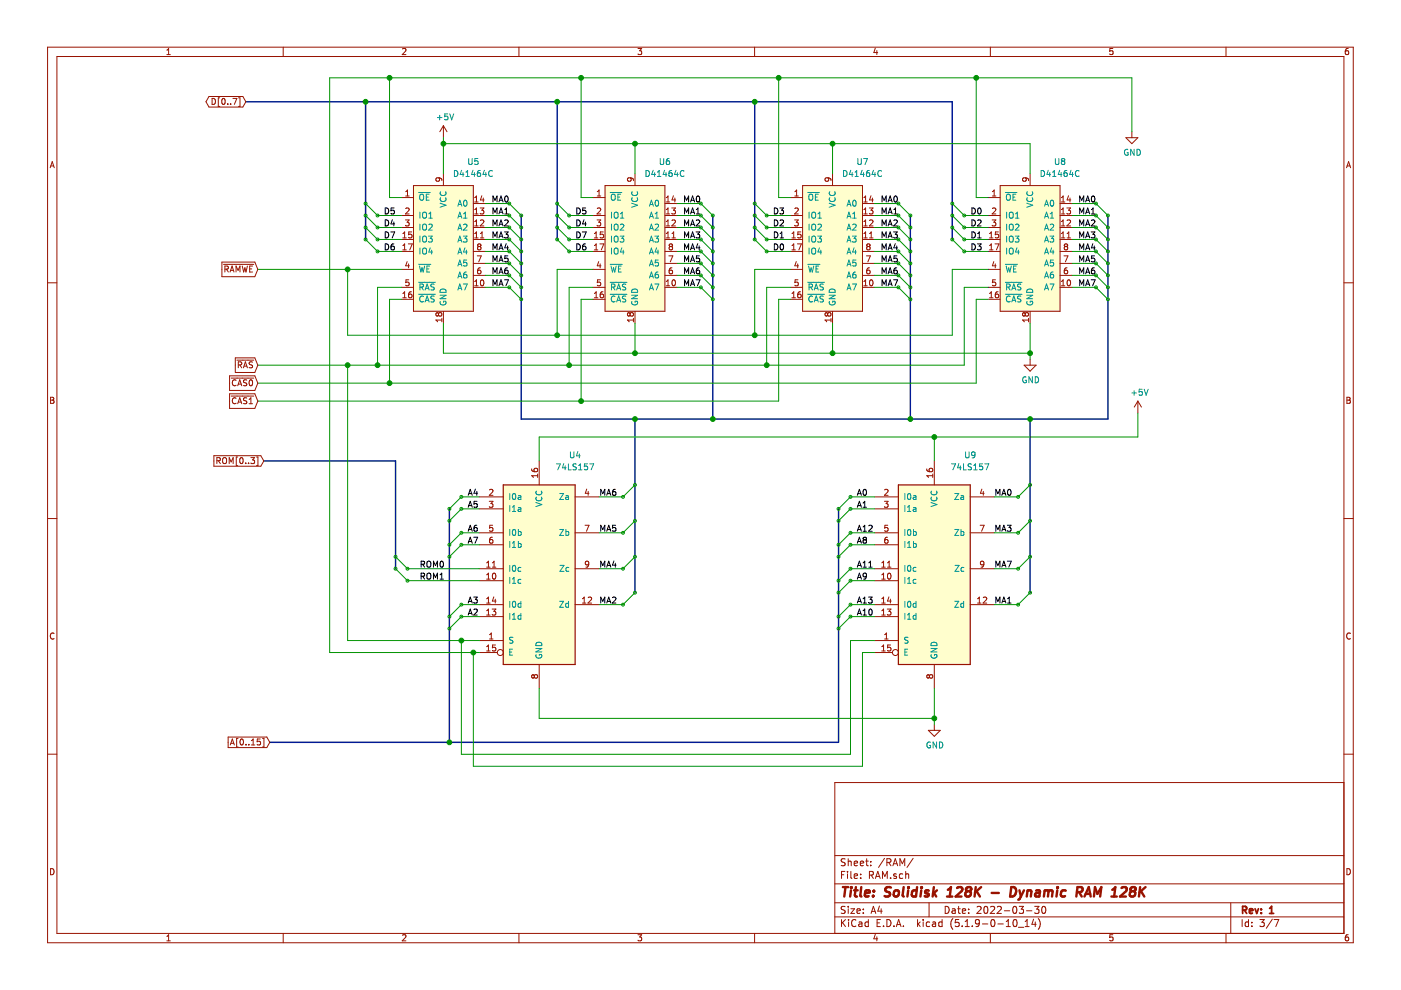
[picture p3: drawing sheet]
<svg xmlns="http://www.w3.org/2000/svg" width="297mm" height="210mm" viewBox="0 0 297 210" stroke-linecap="round" stroke-linejoin="round" font-family="sans-serif">
<path d="M.1 0h297v209.9h-297z" fill-rule="evenodd" fill="#fff" stroke="#fff" stroke-width=".21"/>
<g fill="none" stroke="#981200" stroke-width=".21">
<path d="M10.1 10h276.8v189.9h-276.8zM12.1 12h272.8v185.9h-272.8zM35.4 11.6h.7M35.4 10.6l.4-.3v1.3M60 10v2M85.3 10.4l.5-.1 .3 .3-.8 1h.8M110 10v2M135.3 10.3h.8l-.5 .5 .4 .1v.5l-.2 .2-.5-.2M160 10v2M185.6 10.2l-.3 .9h.8M185.9 10.7v.9M210 10v2"/>
<path d="M235.9 10.3h-.6v.6l.6-.1v.6l-.1 .2-.5-.2M259.9 10v2M285.9 10.3h-.4l-.2 .3-.1 .7 .3 .3 .4-.2v-.6h-.4l-.3 .2M10.6 35.6l.5-1.3 .4 1.3M10.7 35.2h.7M44.3 20.5h7.2l.6 1.1-.6 1.1h-7.2l-.6-1.1zM45 20.9a.64 .64 0 0 1 .7 .6 .64 .64 0 0 1-.7 .6zM46.6 20.7h-.3v1.9h.3M47.2 20.9h.1a.69 .69 0 0 1 .5 .6 .69 .69 0 0 1-.5 .6 .83 .83 0 0 1-.1-1.2zM48.3 22v.1M48.9 22v.1M49.4 20.9h.8l-.5 1.2"/>
<path d="M50.6 20.7h.3v1.9h-.3M87.7 39.3h12.7v26.7h-12.7zM93 37.7l.2 .3-.1 .3-.1 .1h-.5l-.1-.4 .3-.3 .9 .2 .1 .4M94 26.7v2.5M94 36.8v2.5M94 26.7l-.7 1.2M94 26.7l.8 1.2M128.3 39.3h12.7v26.7h-12.7zM133.6 37.7l.2 .3v.3l-.2 .1h-.4l-.2-.4 .3-.3 .9 .2 .1 .4M134.6 36.8v2.5M170.2 39.3h12.7v26.7h-12.7zM175.5 37.7l.2 .3v.3l-.2 .1h-.5l-.1-.4 .3-.3 .9 .2 .1 .4"/>
<path d="M176.5 36.8v2.5M212.1 39.3h12.6v26.7h-12.6zM217.4 37.7l.2 .3-.1 .3-.1 .1h-.5l-.1-.4 .3-.3 .8 .2 .2 .4M218.4 36.8v2.5M238.7 29.2h2.5l-1.2 1.3zM240 27.9v1.3M285.5 35.6l.4-1.3 .5 1.3M285.6 35.2h.6M10.1 60h2M47 55.6h7l.7 1.5-.7 1.6h-7zM47.4 56.1h6.4M47.7 57.1l.6-.1 .1-.2-.1-.3-.6-.1v1.3"/>
<path d="M48 57.1l.4 .6M48.8 57.7l.4-1.3 .4 1.3M48.9 57.3h.6M50 57.7v-1.3l.5 .9 .4-.9v1.3M51.4 56.4l.3 1.3 .2-.9 .3 .9 .3-1.3M52.9 57h.5M53.5 56.4h-.6v1.3h.6M85.1 41.9h2.6M85.1 50.8h2.6M85.1 48.2h2.6M85.1 45.7h2.6M85.1 53.3h2.6"/>
<path d="M85.1 57.1h2.6M85.4 50.4h.7M85.4 49.5l.4-.3v1.2M85.4 52.1l.4-.4v1.3M85.4 53h.7M86 46.6h.8l-.5 .5 .4 .1 .1 .5-.3 .2-.5-.1M86 41.6h.8M86 40.6l.4-.3v1.3M86 44.2l.5-.1 .3 .4-.8 .9h.8M86.3 55.5l-.3 .9h.8M86.6 51.7h.8l-.5 1.3M86.6 56v.8"/>
<path d="M86.7 59.3h-.6l-.1 .6 .5-.1 .3 .3v.3l-.3 .2-.5-.1M87.3 49.2h-.6l-.1 .6 .5-.1 .3 .2v.3l-.3 .2-.5-.1M100.4 50.8h2.5M100.4 48.2h2.5M100.4 45.7h2.5M100.4 43.2h2.5M100.4 53.3h2.5M100.4 58.4h2.5M100.4 55.8h2.5M100.6 41.9l.4-.3v1.2M100.6 44.5l.4-.4v1.3M100.6 47l.4-.4v1.3"/>
<path d="M100.6 49.5l.4-.3v1.2M100.6 59.7l.4-.4v1.3M100.6 50.4h.8M100.6 47.9h.8M100.6 45.4h.8M100.6 42.8h.8M101.2 54.2h.8l-.5 1.3M101.5 52.3l-.3 .2v.3l.3 .2 .4-.1 .1-.1v-.3l-.3-.2M101.5 52.3l-.3-.3 .3-.3h.2l.3 .3-.3 .3M101.5 52.3h.2M101.8 44.1h.8l-.4 .5 .3 .1 .1 .4-.3 .3-.5-.2M101.9 46.8l.4-.2 .3 .4-.8 .9h.8"/>
<path d="M101.9 50.4h.7M101.9 49.5l.3-.3v1.2M101.9 56.8h-.3a.79 .79 0 0 0-.1 1.3l.4-.1 .1-.5-.3-.2h-.2l-.3 .2M102 59.5l.2-.2a.67 .67 0 0 1 .4 .7 .67 .67 0 0 1-.4 .6l-.3-.5zM102.2 41.5l-.3 .9h.7M102.5 42v.8M125.7 41.9h2.6M125.7 50.8h2.6M125.7 48.2h2.6M125.7 45.7h2.6M125.7 53.3h2.6M125.7 57.1h2.6"/>
<path d="M126 50.4h.8M126 53h.8M126 49.5l.4-.3v1.2M126 52.1l.4-.4v1.3M126.6 46.6h.8l-.5 .5 .4 .1 .1 .5-.3 .2-.5-.1M126.6 41.6h.8M126.6 44.2l.5-.1 .3 .4-.8 .9h.8M126.6 40.6l.4-.3v1.3M126.9 55.5l-.3 .9h.8M127.2 51.7h.8l-.5 1.3M127.2 56v.8M127.3 59.3h-.6l-.1 .6 .5-.1 .3 .3v.3l-.3 .2-.5-.1"/>
<path d="M127.9 49.2h-.6l-.1 .6 .5-.1 .3 .2v.3l-.3 .2-.5-.1M141 50.8h2.5M141 48.2h2.5M141 45.7h2.5M141 43.2h2.5M141 53.3h2.5M141 58.4h2.5M141 55.8h2.5M141.3 50.4h.7M141.3 47.9h.7M141.3 45.4h.7M141.3 42.8h.7"/>
<path d="M141.3 41.9l.3-.3v1.2M141.3 44.5l.3-.4v1.3M141.3 47l.3-.4v1.3M141.3 49.5l.3-.3v1.2M141.3 59.7l.3-.4v1.3M141.8 54.2h.9l-.6 1.3M142.1 52.3l-.2 .2v.3l.2 .2 .4-.1 .1-.1v-.3l-.3-.2M142.1 52.3l-.2-.3 .2-.3h.2l.3 .3-.3 .3M142.1 52.3h.2M142.4 44.1h.8l-.4 .5 .3 .1 .1 .4-.2 .3-.6-.2M142.5 50.4h.7M142.5 46.8l.5-.2 .2 .4-.8 .9h.8"/>
<path d="M142.5 56.8h-.3a.79 .79 0 0 0-.1 1.3l.4-.1 .1-.5-.3-.2h-.2l-.2 .2M142.5 49.5l.3-.3v1.2M142.6 59.5l.2-.2a.67 .67 0 0 1 .4 .7 .67 .67 0 0 1-.4 .6l-.3-.5zM142.8 41.5l-.3 .9h.8M143.1 42v.8M167.6 41.9h2.6M167.6 50.8h2.6M167.6 48.2h2.6M167.6 45.7h2.6M167.6 53.3h2.6M167.6 57.1h2.6M167.9 50.4h.7"/>
<path d="M167.9 53h.7M167.9 49.5l.4-.3v1.2M167.9 52.1l.4-.4v1.3M168.5 46.6h.8l-.5 .5 .4 .1 .1 .5-.3 .2-.5-.1M168.5 41.6h.8M168.5 44.2l.5-.1 .3 .4-.8 .9h.8M168.5 40.6l.4-.3v1.3M168.8 55.5l-.3 .9h.8M169.1 51.7h.8l-.5 1.3M169.1 56v.8M169.2 59.3h-.6l-.1 .6 .5-.1 .3 .3v.3l-.3 .2-.5-.1M169.8 49.2h-.6l-.1 .6 .5-.1 .3 .2v.3l-.3 .2-.5-.1"/>
<path d="M182.9 50.8h2.5M182.9 48.2h2.5M182.9 45.7h2.5M182.9 43.2h2.5M182.9 53.3h2.5M182.9 58.4h2.5M182.9 55.8h2.5M183.1 50.4h.8M183.1 47.9h.8M183.1 45.4h.8M183.1 42.8h.8M183.1 41.9l.4-.3v1.2"/>
<path d="M183.1 44.5l.4-.4v1.3M183.1 47l.4-.4v1.3M183.1 49.5l.4-.3v1.2M183.1 59.7l.4-.4v1.3M183.7 54.2h.8l-.5 1.3M184 52.3l-.3-.3 .3-.3h.2l.3 .3-.3 .3M184 52.3l-.3 .2v.3l.3 .2 .4-.1 .1-.1v-.3l-.3-.2M184 52.3h.2M184.3 44.1h.8l-.4 .5 .3 .1 .1 .4-.3 .3-.5-.2M184.4 56.8h-.3a.79 .79 0 0 0-.1 1.3l.4-.1 .1-.5-.3-.2h-.2l-.3 .2M184.4 50.4h.7M184.4 46.8l.4-.2 .3 .4-.8 .9h.8"/>
<path d="M184.4 49.5l.3-.3v1.2M184.5 59.5l.2-.2a.67 .67 0 0 1 .4 .7 .67 .67 0 0 1-.4 .6l-.3-.5zM184.7 41.5l-.3 .9h.7M185 42v.8M209.5 41.9h2.6M209.5 50.8h2.6M209.5 48.2h2.6M209.5 45.7h2.6M209.5 53.3h2.6M209.5 57.1h2.6M209.8 50.4h.7M209.8 53h.7"/>
<path d="M209.8 49.5l.4-.3v1.2M209.8 52.1l.4-.4v1.3M210.4 46.6h.7l-.4 .5 .4 .1v.5l-.2 .2-.5-.1M210.4 41.6h.7M210.4 44.2l.5-.1 .2 .4-.7 .9h.7M210.4 40.6l.4-.3v1.3M210.7 55.5l-.3 .9h.8M211 51.7h.8l-.5 1.3M211 56v.8M211.1 59.3h-.6l-.1 .6 .5-.1 .2 .3v.3l-.2 .2-.5-.1M211.7 49.2h-.6l-.1 .6 .5-.1 .3 .2v.3l-.3 .2-.5-.1M224.7 50.8h2.6"/>
<path d="M224.7 48.2h2.6M224.7 45.7h2.6M224.7 43.2h2.6M224.7 53.3h2.6M224.7 58.4h2.6M224.7 55.8h2.6M225 50.4h.8M225 47.9h.8M225 45.4h.8M225 42.8h.8M225 47l.4-.4v1.3M225 41.9l.4-.3v1.2"/>
<path d="M225 44.5l.4-.4v1.3M225 49.5l.4-.3v1.2M225 59.7l.4-.4v1.3M225.6 54.2h.8l-.5 1.3M225.9 52.3l-.3 .2v.3l.3 .2 .3-.1 .2-.1v-.3l-.3-.2M225.9 52.3l-.3-.3 .3-.3h.2l.3 .3-.3 .3M225.9 52.3h.2M226.2 44.1h.8l-.4 .5 .3 .1 .1 .4-.3 .3-.5-.2M226.2 50.4h.8M226.2 46.8l.5-.2 .3 .4-.8 .9h.8M226.2 56.8h-.2a.79 .79 0 0 0-.1 1.3l.3-.1 .2-.5-.3-.2h-.2l-.3 .2M226.2 49.5l.4-.3v1.2"/>
<path d="M226.4 59.5l.2-.2a.67 .67 0 0 1 .4 .7 .67 .67 0 0 1-.4 .6l-.4-.5zM226.6 41.5l-.4 .9h.8M226.9 42v.8M284.9 60h2M48.7 79.7h5.3l.7 1.5-.7 1.6h-5.3zM49.9 75.9h4.1l.7 1.5-.7 1.6h-4.1zM50.2 76.4h3.6M50.5 77.4l.6-.1 .2-.2-.1-.3-.7-.1v1.3M50.8 77.4l.5 .6M51.6 78l.4-1.3 .5 1.3M51.7 77.6h.6M53.5 76.8l-.4-.1-.3 .3 .1 .3 .6 .2v.4h-.7"/>
<path d="M85.1 60.9h2.6M85.1 63.5h2.6M85.4 62.2l.4-.3v1.2M85.4 63.1h.7M87.2 61.9l-.4 .1-.2 .4 .1 .6 .5 .1 .2-.2-.2-.5-.3-.1-.3 .3M93 66.5l.2-.2h.3l.2 .2-.1 .4-.1 .1h-.4l-.1-.2M93 66.5l-.3-.2-.3 .2 .1 .5h.3l.2-.2M93 66.5v.3M93.7 67.5v.7M93.7 67.9h-1.3l.4 .3M94 66v2.5M100.4 60.9h2.5"/>
<path d="M100.6 60.6h.8M125.7 60.9h2.6M125.7 63.5h2.6M126 63.1h.8M126 62.2l.4-.3v1.2M127.9 61.9l-.5 .1-.2 .4 .1 .6 .6 .1 .1-.2-.1-.5-.4-.1-.3 .3M133.6 66.5l-.3-.2-.3 .2 .2 .5h.3l.1-.2M133.6 66.5l.2-.2h.3l.2 .2-.1 .4-.1 .1h-.4l-.1-.2M133.6 66.5v.3M134.3 67.9h-1.3l.4 .3M134.3 67.5v.7M134.6 66v2.5"/>
<path d="M141 60.9h2.5M141.3 60.6h.7M167.6 60.9h2.6M167.6 63.5h2.6M167.9 63.1h.7M167.9 62.2l.4-.3v1.2M169.7 61.9l-.4 .1-.2 .4 .1 .6 .5 .1 .2-.2-.2-.5-.3-.1-.3 .3M175.5 66.5l-.3-.2-.3 .2 .1 .5h.3l.2-.2M175.5 66.5l.2-.2h.3l.2 .2-.1 .4-.1 .1h-.4l-.1-.2M175.5 66.5v.3M176.2 67.9h-1.3l.4 .3M176.2 67.5v.7"/>
<path d="M176.5 66v2.5M182.9 60.9h2.5M183.1 60.6h.8M209.5 60.9h2.6M209.5 63.5h2.6M209.8 63.1h.7M209.8 62.2l.4-.3v1.2M211.6 61.9l-.4 .1-.2 .4 .1 .6 .5 .1 .2-.2-.2-.5-.3-.1-.3 .3M217.1 77.4h2.6l-1.3 1.3zM217.4 66.5l-.3-.2-.3 .2 .1 .5h.3l.2-.2M217.4 66.5l.2-.2h.2l.3 .2-.1 .4-.2 .1h-.3l-.1-.2M217.4 66.5v.3"/>
<path d="M218.1 67.9h-1.3l.4 .3M218.1 67.5v.7M218.4 66v2.5M218.4 76.2v1.2M224.7 60.9h2.6M225 60.6h.8M10.7 84.2h.5l.2 .3-.2 .3 .3 .3-.3 .4h-.5zM10.7 84.8h.5M45.3 96.6h10l.6 1.1-.6 1.2h-10zM46 97.7l.7-.1v-.4l-.7-.2v1.3M46.3 97.7l.4 .6M47.3 97.2l.2-.2a.44 .44 0 0 1 .5 .5v.6l-.5 .2-.2-.2z"/>
<path d="M48.6 98.3v-1.3l.4 .9 .4-.9v1.3M48.7 83.5h5.3l.7 1.5-.7 1.6h-5.3zM49 84h4.8M49 80.2h4.8M50 84.5a.58 .58 0 0 0-.8 .5 .58 .58 0 0 0 .8 .5M50 80.7a.58 .58 0 0 0-.8 .5 .58 .58 0 0 0 .8 .5M50.4 85.6l.4-1.3 .5 1.3M50.4 81.8l.4-1.3 .5 1.3M50.4 96.9h-.3v1.8h.3M50.5 85.2h.6M50.5 81.4h.6M51 97.2l.1-.2a.69 .69 0 0 1 .5 .7 .69 .69 0 0 1-.5 .6l-.3-.5z"/>
<path d="M52.1 98.2v.1M52.3 84.4l-.5-.1-.1 .2v.3l.5 .3 .1 .3-.2 .2-.5-.1M52.3 80.6l-.5-.1-.1 .2v.3l.5 .3 .1 .3-.2 .2-.5-.1M52.7 98.2v.1M52.8 84.7l.4-.4v1.3M52.8 85.6h.7M52.9 80.7l.2-.2a.67 .67 0 0 1 .5 .7 .67 .67 0 0 1-.5 .6l-.3-.5zM53.2 97h.8l-.5 .5 .4 .1 .1 .5-.3 .2-.5-.1M54.4 96.9h.3v1.8h-.3M112.7 99.4l.1 .4 .5 .2h.6v-.6l-.1-.1-.5 .1-.1 .4 .3 .2M114.3 97.7v5.1M196.5 99.4l.1 .4 .5 .2h.5l.1-.6-.2-.1-.4 .1-.1 .4 .2 .2"/>
<path d="M198.1 97.7v5.1M241.2 85l-.7 1.3M241.2 85v2.6M241.2 85l.8 1.3M285.6 84.2h.4l.3 .3-.3 .3 .3 .3-.2 .4h-.5zM285.6 84.8h.4M10.1 109.9h2M101.6 105.4h5.1M101.6 107.9h5.1M101.6 113h5.1M101.6 115.5h5.1M103.2 119.3l.4-.3v1.3"/>
<path d="M103.7 106.3h.8l-.4 .5 .3 .1 .1 .4-.2 .3-.6-.2M103.8 103.9l.5-.1 .2 .3-.8 .9h.8M104.4 114.5h.1M104.4 113.9h-.2a.79 .79 0 0 0-.2 1.3l.4-.1 .1-.2-.1-.4M104.4 114.5l-.4-.1-.2 .2M104.4 119.3l.3-.3v1.3M104.4 111.4h-.5l-.1 .6 .5-.2 .2 .3v.3l-.2 .2-.5-.1M114 100.9h-1.3l.4 .3M114 100.5v.7M121.9 105.4h5.1M121.9 113h5.1M124 111.4h.9l-.6 1.2"/>
<path d="M124.4 103.7l-.3 .9h.8M124.7 104.2v.8M124.8 119.5l-.2 .3-.4-.1-.1-.2 .1-.4 .4-.1 .2 .2-.1 .9-.5 .2M185.4 105.4h5.1M185.4 107.9h5.1M185.4 113h5.1M185.4 115.5h5.1M186.9 119.3l.4-.3v1.3M187.5 106.3h.8l-.4 .5 .3 .1 .1 .4-.3 .3-.5-.2M187.6 103.9l.4-.1 .3 .3-.8 .9h.8M188.2 119.3l.3-.3v1.3M188.2 113.9h-.3a.79 .79 0 0 0-.1 1.3l.4-.1 .1-.5-.3-.2h-.2l-.2 .2"/>
<path d="M188.2 111.4h-.6v.6l.4-.2 .3 .3v.3l-.3 .2-.4-.1M197.8 100.5v.7M197.8 100.9h-1.3l.3 .3M205.7 105.4h5.1M205.7 113h5.1M207.8 111.4h.9l-.6 1.2M208.2 103.7l-.3 .9h.8M208.5 104.2v.8M208.6 119.5l-.3 .3-.3-.1-.1-.2v-.4l.4-.1 .3 .2-.2 .9-.4 .2M284.9 109.9h2M11.5 134.3a.58 .58 0 0 0-.8 .5 .58 .58 0 0 0 .8 .6M101.6 135.8h5.1"/>
<path d="M101.6 123.1h5.1M101.6 120.6h5.1M101.6 128.2h5.1M101.6 130.7h5.1M101.6 138.4h3.8M103.2 129.5l.4-.4v1.3M103.2 127l.4-.4v1.3M103.2 122.8h.7M103.2 120.3h.7M103.2 127.9h.7M103.2 130.4h.7M103.2 138h.7"/>
<path d="M103.2 121.9l.4-.4v1.3M103.2 137.1l.4-.3v1.2M103.8 135.5h.7M103.8 134.6l.4-.4v1.3M104.3 129.1h.8l-.4 .5 .4 .1v.5l-.2 .2-.6-.1M104.4 120.3h.7M104.4 137.3h.6l.1 .5-.2 .2-.5-.1M104.4 137.3v.1M104.5 121.6l.2-.1a.67 .67 0 0 1 .4 .7 .67 .67 0 0 1-.4 .6l-.3-.5zM104.7 126.5l-.3 .9h.8M105 127v.9M105.1 136.8h-.7v.6"/>
<path d="M121.9 120.6h5.1M121.9 128.2h5.1M123.5 127.9h.7M123.5 127l.4-.4v1.3M124.7 126.7l.5-.1 .2 .4-.7 .9h.7M185.4 135.8h5.1M185.4 123.1h5.1M185.4 120.6h5.1M185.4 128.2h5.1M185.4 130.7h5.1M185.4 138.4h3.8M186.9 121.9l.4-.4v1.3"/>
<path d="M186.9 127l.4-.4v1.3M186.9 129.5l.4-.4v1.3M186.9 137.1l.4-.3v1.2M186.9 122.8h.8M186.9 120.3h.8M186.9 127.9h.8M186.9 130.4h.8M186.9 138h.8M187.6 135.5h.7M187.6 134.6l.3-.4v1.3M188.1 129.1h.8l-.4 .5 .3 .1 .1 .5-.3 .2-.5-.1M188.2 120.3h.7"/>
<path d="M188.3 121.6l.2-.1a.67 .67 0 0 1 .4 .7 .67 .67 0 0 1-.4 .6l-.3-.5zM188.5 126.5l-.3 .9h.8M188.8 127v.9M188.8 136.8h-.6v.6l.4-.2 .3 .3v.3l-.3 .2-.4-.1M205.7 120.6h5.1M205.7 128.2h5.1M207.3 127l.3-.4v1.3M207.3 127.9h.7M208.5 126.7l.5-.1 .2 .4-.8 .9h.8M286.3 134.3a.58 .58 0 0 0-.8 .5 .58 .58 0 0 0 .8 .6M10.1 159.9h2M48.4 156.3h8.2l.6 1.1-.6 1.1h-8.2z"/>
<path d="M48.8 157.9l.5-1.2 .4 1.2M49 157.6h.6M50.5 156.6h-.3v1.8h.3M51 156.8l.2-.1a.67 .67 0 0 1 .4 .6 .67 .67 0 0 1-.4 .6l-.3-.4zM52.2 157.8v.1M52.8 157.8v.1M53.3 157.9h.7M53.3 157l.4-.3v1.2M55.2 156.7h-.6l-.1 .6 .5-.1 .2 .2v.3l-.2 .2-.5-.1M55.7 156.6h.3v1.8h-.3M113.3 143.3l-.3-.3-.3 .3v.2l.3 .3 .3-.3M113.3 143.3l.2-.3h.3l.2 .3-.1 .4-.1 .1h-.3l-.2-.3"/>
<path d="M113.3 143.3v.2M114.3 140.9v5.1M196.8 154.9h2.6l-1.3 1.2zM197.1 143.3l.2-.3h.2l.3 .3-.1 .4-.2 .1h-.2l-.2-.3M197.1 143.3l-.3-.3-.3 .3v.2l.2 .3 .4-.3M197.1 143.3v.2M198.1 140.9v5.1M198.1 153.6v1.3M284.9 159.9h2M284.9 165.9h-107.9v32M10.7 184.2a.65 .65 0 0 1 .8 .6 .65 .65 0 0 1-.8 .7zM35.4 198.5l.4-.3v1.3"/>
<path d="M35.4 199.5h.7M60 197.9v2M85.3 198.3l.5-.1 .3 .3-.8 1h.8M110 197.9v2M135.3 198.2h.8l-.5 .5 .4 .1v.6l-.2 .1-.5-.1M160 197.9v2M177 194.4h107.9M177 191.4h107.9M177 187.4h107.9M177 181.4h107.9M178.4 185.5h.5M178.4 195v1.5"/>
<path d="M178.6 195.6l.7 .9M179.1 184.8h-.7v1.5M179.2 192.2h-.6l-.3 .2 .2 .4 .6 .3v.4l-.2 .2-.6-.1M179.2 182.1h-.6l-.3 .2 .2 .4 .6 .3v.4l-.2 .2-.6-.1M179.3 195l-.9 .8M179.7 184.8v.1M179.7 185.3v1M179.8 182.1v1.5M179.8 192.2v.1M179.8 192.7v1M179.8 182.7l.2-.1h.4l.1 1M179.9 195v.1"/>
<path d="M179.9 195.5v1M180.4 192.7h.8l-.8 1h.8M180.4 184.8v1.3l.2 .2M181.1 185.8l.7-.2v-.3h-.5l-.2 .2 .1 .7h.6M181.1 183.1l.7-.2v-.3h-.5l-.2 .2 .1 .7h.6M181.5 195.1a.59 .59 0 0 0-.8 0 .59 .59 0 0 0-.1 .7 .56 .56 0 0 0 .2 .6 .56 .56 0 0 0 .7-.1M181.7 193.2l.7-.2-.1-.2-.4-.1-.2 .2 .1 .7h.5M182.1 195.5h.6l.1 1M182.4 183.1l.7-.2-.1-.3h-.4l-.2 .2 .1 .7h.5M182.5 186.1v.2M182.5 185.3v.2M182.8 195.8l-.5 .1-.3 .2 .3 .4 .5-.1"/>
<path d="M183 193.5v.2M183 192.8v.1M183.5 182.6h.6M183.7 182.1v1.3l.4 .2M184.1 195.5h-.4l-.3 .2 .1 .6 .2 .2 .4-.1M184.1 195v1.5M184.3 185.5h.7l.1-.6-.2-.1h-.6v1.5M184.6 183.4v.2M184.6 182.6v.2M184.7 193.7l.5-1.5 .5 1.5M184.7 185.5l.5 .8M184.8 193.2h.8"/>
<path d="M185.6 198.1l-.3 .9h.8M185.6 186.3l.5-1.5 .5 1.5M185.8 185.8h.7M185.9 198.6v.9M186 195.7h.5M186.5 192.1l-.4 1.1h1M186.7 195h-.7v1.5h.7M186.8 192.7v1M187.1 186.3v-1.5l.5 1 .5-1v1.5M187.3 196.3v.2M187.5 182l-1.2 1.9M188 195a.76 .76 0 0 1 .9 .7 .76 .76 0 0 1-.9 .8z"/>
<path d="M188 182.9l.8-.1 .1-.2-.1-.4-.2-.1h-.6v1.5M188.4 182.9l.5 .7M188.8 186.1v.2M189.3 183.6l.5-1.5 .5 1.5M189.5 183.1h.7M189.5 196.3v.2M190 196.5l.5-1.5 .5 1.5M190 185.3h-.3l-.2 .2v.2l.5 .1v.4h-.5M190.2 196h.7M190.8 183.6v-1.5l.5 1 .5-1v1.5M191.4 185.3h-.4l-.3 .2 .1 .7h.6M191.5 196.3v.2"/>
<path d="M192 185.4l.3-.1h.3l.1 1M192 184.8v1.5M193.6 182l-1.3 1.9M194.5 195v1.5M194.7 195.9l.4 .6M195.1 195.5l-.6 .5M195.7 195v.1M195.7 195.5v1M197 191.4v3M197.1 195.5h-.4l-.3 .2v.6l.3 .2 .4-.1M197.7 195.5h.6l.1 1M198.4 195.8l-.7 .3 .2 .4 .5-.1"/>
<path d="M199.7 195.5h-.4l-.3 .2 .1 .6 .2 .2 .4-.1M199.7 195v1.5M200.4 192.2a.75 .75 0 0 1 .8 .7 .75 .75 0 0 1-.8 .8zM201.9 192.8h.6v.9M202 194.8a1.71 1.71 0 0 0 0 2.2M202.5 193l-.5 .1-.2 .2 .2 .4 .5-.1M203 192.7h.6M203.2 192.2v1.3l.4 .2M203.3 195h-.7l-.1 .7 .7-.1 .2 .2-.1 .5-.2 .2-.6-.2M204 196.3v.2M204 193.2l.7-.2v-.2l-.5-.1-.2 .2 .1 .7h.6M204.6 196.5h.9"/>
<path d="M204.6 195.4l.5-.4v1.5M205.4 193.5v.2M205.4 192.8v.1M206.1 196.3v.2M207.2 192.3l.5-.1 .3 .4-.9 1.1h.9M207.6 195.6l-.2 .3-.5-.1-.1-.2 .1-.6h.5l.2 .2v.9l-.4 .4h-.3M208.3 195.9h1.1M208.7 192.3l.4-.1a.85 .85 0 0 1-.1 1.5l-.3-.2-.1-.4zM210 197.9v2M210 192.3l.6-.1 .3 .4-1 1.1h1M210.3 195h.1a.8 .8 0 0 1 .6 .7 .8 .8 0 0 1-.6 .8 1 1 0 0 1-.1-1.5zM211.4 192.3l.6-.1 .3 .4-.9 1.1h.9"/>
<path d="M211.6 195.9h1.1M212.9 193.1h1.2M213.3 195.4l.5-.4v1.5M213.3 196.5h.9M214.9 192.3l.2-.1a.8 .8 0 0 1 .5 .7 .8 .8 0 0 1-.5 .8l-.4-.6zM215 195h.1a.8 .8 0 0 1 .6 .7 .8 .8 0 0 1-.6 .8 .97 .97 0 0 1-.1-1.5zM215.9 196.6h1.2M216.1 192.2h.9l-.5 .6 .4 .1v.6l-.2 .2-.6-.2M217.4 196.5h.8M217.4 195.4l.4-.4v1.5M217.6 193.1h1.2M219.1 194.9l-.3 1.1h.9"/>
<path d="M219.4 192.2h.9l-.5 .6 .4 .1v.6l-.2 .2-.6-.2M219.5 195.5v1M220.1 194.8a1.71 1.71 0 0 1 0 2.2M221.1 192.2h.1a.8 .8 0 0 1 .5 .7 .8 .8 0 0 1-.5 .8 1 1 0 0 1-.1-1.5zM235.9 198.2h-.6v.6l.6-.1v.7l-.1 .1-.5-.1M259.9 197.9v2M260.9 191.4v6.5M263.4 195v1.5M264.7 195.5h-.4l-.3 .2 .1 .7h.6M264.7 195v1.5M265.4 196.3v.2M265.4 195.5v.2"/>
<path d="M267.1 195h1l-.6 .5 .5 .2v.6l-.2 .2-.7-.2M269.8 194.9l-1.3 1.9M270.1 195h1l-.6 1.5M285.6 184.2a.65 .65 0 0 1 .7 .6 .65 .65 0 0 1-.7 .7zM285.9 198.2h-.4l-.2 .3-.1 .7 .3 .3 .4-.1v-.7h-.4l-.3 .2"/>
<circle cx="106.1" cy="138.4" r=".63"/>
<circle cx="189.8" cy="138.4" r=".63"/>
</g>
<path d="M263.5 193l.7-.1 .1-.2-.1-.4-.2-.1h-.5v1.5M263.8 193l.5 .7M264.9 193.2l.7-.2-.1-.2-.4-.1-.2 .2 .1 .7h.5M266.1 192.7l.4 1 .3-1M267.4 193.5v.2M267.4 192.8v.1M269.2 193.7h.8M269.2 192.6l.4-.4v1.5" fill="none" stroke="#981200" stroke-width=".38"/>
<g fill="none" stroke="#981200" stroke-width=".51">
<path d="M178.7 188.1h1.1M179.3 188.1l-.3 2M180.4 188.8l-.2 1.3M180.5 188.1v.2M180.5 188.1l.1 .1-.1 .1M181.1 188.8h.7M181.5 188.1l-.3 1.7 .1 .2 .4 .1M182.6 188.1l-.2 1.7 .2 .3M183.4 189.4l1-.2-.1-.4h-.5l-.4 .2v1h.8M185.1 189.9v.2M185.3 188.8l.1 .1-.2 .1M185.3 188.8l-.1 .2"/>
<path d="M188.9 188.2l-.8-.1-.4 .4 .1 .4 .8 .4v.6a.91 .91 0 0 1-1.1 .1M189.7 188.9l.3-.1a.48 .48 0 0 1 .6 .3l-.2 .8-.6 .2-.3-.4zM191.6 188.1l-.2 1.7 .2 .3M192.6 188.8l-.2 1.3M192.6 188.1v.2M194.4 188.8h-.6l-.3 .1-.2 .8 .3 .4 .6-.1M194.4 188.1l-.2 2M195.3 188.8l-.2 1.3M195.4 188.1v.2M196.9 188.8a.49 .49 0 0 0-.8 .3l.8 .6-.3 .4-.6-.1M198 188.1l-.3 2M198 189.3l.5 .8"/>
<path d="M198.7 188.8l-.9 .7M200.8 190.1h1.1M201 188.7l.6-.6-.2 2M202.9 188.3l.3-.2h.5l.3 .2v.4l-1.4 1.4h1.3M205.1 188.9l-.2-.1-.1-.3a.66 .66 0 0 1 1-.3l.1 .4-.4 .3M205.1 188.9a.7 .7 0 0 0-.4 1 .65 .65 0 0 0 .9 .1 .65 .65 0 0 0 .1-1l-.2-.1M205.1 188.9h.4M206.9 188.1l-.3 2M207.1 188.9l.7 1.2M208 188.1l-1.3 1.1M210.3 189.3h1.5M214.4 188.1a.97 .97 0 0 1 1.1 .6 .97 .97 0 0 1-.3 1.1l-.6 .3h-.4z"/>
<path d="M216.1 188.8l.3 1.3M216.4 190.1l-.2 .5-.3 .2M217.1 188.8l-.7 1.3M217.8 188.9l.3-.1h.5v1.3M217.9 188.8l-.2 1.3M219.7 188.8h.7v1.3M220.5 189.2l-.7 .1a.4 .4 0 0 0-.3 .4 .4 .4 0 0 0 .2 .4l.7-.1M221.5 188.9l.6-.1 .2 .2M221.5 188.8l-.2 1.3M222.3 189a.47 .47 0 0 1 .4-.2 .47 .47 0 0 1 .5 .2l-.2 1.1M222.3 189l-.1 1.1M224.2 188.8l-.2 1.3"/>
<path d="M224.2 188.1v.2M226 188.8h-.8l-.2 .3-.1 .6 .3 .4 .6-.1M228.3 189.1l1-.1a.54 .54 0 0 0 .3-.5 .54 .54 0 0 0-.4-.4h-.7l-.3 2M228.8 189.1l.5 1M229.9 190.1l.9-2 .4 2M230.2 189.5h.9M231.9 190.1l.3-2 .5 1.4 .8-1.4-.2 2M235.6 190.1h1.2M235.8 188.7l.7-.6-.3 2M237.8 188.3l.3-.2h.5l.2 .2 .1 .4-.1 .2-1.3 1.2h1.2M240 188.9l-.3-.1v-.3a.66 .66 0 0 1 1-.3l.1 .4-.4 .3M240 188.9a.66 .66 0 0 0-.3 1.1 .65 .65 0 0 0 .8-.1 .65 .65 0 0 0 .1-.9l-.2-.1"/>
<path d="M240 188.9h.4M241.7 188.1l-.2 2M241.9 188.9l.7 1.2M242.9 188.1l-1.3 1.1"/>
</g>
<g fill="#fffecd" stroke="#fffecd" stroke-width=".21">
<path d="M87.7 39.3h12.7v26.7h-12.7z" fill-rule="evenodd"/>
<path d="M128.3 39.3h12.7v26.7h-12.7z" fill-rule="evenodd"/>
<path d="M170.2 39.3h12.7v26.7h-12.7z" fill-rule="evenodd"/>
<path d="M212.1 39.3h12.6v26.7h-12.6z" fill-rule="evenodd"/>
</g>
<g fill="none" stroke="#009596" stroke-width=".21">
<path d="M92.7 24.9h1M93.2 24.4v1M94.9 24.1h-.6v.7l.1-.2 .5 .1v.6l-.2 .1-.4-.1M95.4 24.1l.4 1.3 .4-1.3M96.3 36.1a.64 .64 0 0 1 .8 .7 .64 .64 0 0 1-.8 .6zM97.9 36.1l-.3 .9h.8M98.2 36.6v.8M98.8 36.5l.3-.4v1.3M98.8 37.4h.7M99.4 33.6v1.1l.2 .2 .4-.1 .1-.1v-1.1M100.3 36.1l-.3 .9h.8M100.6 36.6v.8"/>
<path d="M101.3 33.6h-.6l-.1 .6 .2-.1 .5 .1v.6l-.2 .1-.5-.1M101.8 36.1l-.4 .1-.2 .5v.6l.6 .1v-.7l-.4-.1-.2 .3M102.7 36.1l-.3 .9h.8M103 36.6v.8M104.4 36.3a.56 .56 0 0 0-.8 .5 .56 .56 0 0 0 .8 .5M137 36.1a.64 .64 0 0 1 .7 .7 .64 .64 0 0 1-.7 .6zM138.5 36.1l-.3 .9h.8M138.8 36.6v.8M139.4 37.4h.7M139.4 36.5l.4-.4v1.3M140 33.6v1.1l.2 .2 .4-.1 .1-.1v-1.1M140.9 36.1l-.3 .9h.8"/>
<path d="M141.2 36.6v.8M141.9 33.6h-.3a.79 .79 0 0 0-.1 1.3l.4-.1v-.6l-.4-.1-.2 .2M142.4 36.1l-.4 .1-.2 .5 .1 .6 .5 .1v-.7l-.4-.1-.2 .3M143.3 36.1l-.3 .9h.8M143.6 36.6v.8M145 36.3a.56 .56 0 0 0-.8 .5 .56 .56 0 0 0 .8 .5M178.9 36.1a.64 .64 0 0 1 .7 .7 .64 .64 0 0 1-.7 .6zM180.4 36.1l-.3 .9h.8M180.7 36.6v.8M181.3 37.4h.7M181.3 36.5l.3-.4v1.3M181.9 33.6v1.1l.2 .2 .4-.1 .1-.1v-1.1"/>
<path d="M182.8 36.1l-.3 .9h.8M183.1 33.6h.8l-.5 1.3M183.1 36.6v.8M184.3 36.1l-.4 .1-.2 .5v.6l.6 .1v-.7l-.4-.1-.2 .3M185.2 36.1l-.3 .9h.8M185.5 36.6v.8M186.9 36.3a.56 .56 0 0 0-.8 .5 .56 .56 0 0 0 .8 .5M220.7 36.1a.64 .64 0 0 1 .8 .7 .64 .64 0 0 1-.8 .6zM222.3 36.1l-.3 .9h.7M222.6 36.6v.8M223.2 37.4h.7M223.2 36.5l.3-.4v1.3"/>
<path d="M223.8 33.6v1.1l.2 .2 .4-.1 .1-.1v-1.1M224.7 36.1l-.3 .9h.8M225 36.6v.8M225.3 34.2l-.3 .2v.3l.3 .2 .3-.1 .2-.1-.1-.4-.2-.1M225.3 34.2l-.3-.3 .3-.3 .4 .1v.3l-.2 .2M225.3 34.2h.2M226.2 36.1l-.4 .1-.2 .5v.6l.6 .1v-.7l-.4-.1-.2 .3M227.1 36.1l-.3 .9h.8M227.4 36.6v.8M228.8 36.3a.56 .56 0 0 0-.8 .5 .56 .56 0 0 0 .8 .5M239.1 31.7a.59 .59 0 0 0-.7 .6 .59 .59 0 0 0 .7 .6l.1-.5h-.3M240.5 31.7v1.2l-.8-1.2v1.2"/>
<path d="M241.1 31.7a.64 .64 0 0 1 .7 .6 .64 .64 0 0 1-.7 .6zM88.8 40.8h2.4M88.8 56.1h2.5M88.8 59.9h3.5M88.9 56.4l.3 1.3 .3-.9 .2 .9 .3-1.3M89 41.4l.3-.2a.44 .44 0 0 1 .5 .4v.7l-.5 .1-.3-.1zM89 45v1.3M89 47.5v1.3M89 50.1v1.2M89 52.6v1.3M89.6 50.2l.3-.1a.44 .44 0 0 1 .5 .4v.7l-.5 .1-.3-.1zM89.6 47.7l.3-.2a.44 .44 0 0 1 .5 .5v.6l-.5 .2-.3-.2z"/>
<path d="M89.6 45.2l.3-.2a.44 .44 0 0 1 .5 .4v.7l-.5 .2-.3-.2zM89.6 52.8l.3-.2a.44 .44 0 0 1 .5 .4v.7l-.5 .2-.3-.2zM90.4 41.8h.4M90.5 57h.4M90.9 50.1h.8l-.5 .4 .4 .2 .1 .4-.3 .2-.5-.1M90.9 47.6l.5-.1 .3 .4-.8 .9h.8M90.9 46.3h.8M90.9 45.3l.4-.3v1.3M91 41.2h-.6v1.2h.6M91.1 56.4h-.6v1.3h.6M91.2 52.5l-.3 .9h.8M91.5 53v.9"/>
<path d="M93.3 43.1l1.3 .4-1.3 .4M93.4 40.7a.56 .56 0 0 0 .5 .8 .56 .56 0 0 0 .5-.8M93.4 41.9a.56 .56 0 0 0 .5 .8 .56 .56 0 0 0 .5-.8M97.1 51.3l.4-1.2 .4 1.2M97.1 48.8l.4-1.3 .4 1.3M97.1 46.3l.4-1.3 .4 1.3M97.1 43.7l.4-1.3 .4 1.3M97.1 58.9l.4-1.2 .4 1.2M97.1 56.4l.4-1.3 .4 1.3M97.1 53.9l.4-1.3 .4 1.3M97.2 51h.6M97.2 48.4h.6"/>
<path d="M97.2 45.9h.6M97.2 43.4h.6M97.2 56.1h.6M97.2 58.6h.6M97.2 53.5h.6M98.2 50.1h.8l-.4 .4 .4 .2v.5l-.2 .1-.6-.1M98.3 47.6l.5-.1 .2 .4-.8 .9h.8M98.3 46.3h.7M98.3 45.3l.4-.3v1.3M98.4 42.6l.2-.2a.67 .67 0 0 1 .4 .7 .67 .67 0 0 1-.4 .6l-.3-.5zM98.6 52.5l-.3 .9h.8M98.9 57.7h-.2a.79 .79 0 0 0-.2 1.2l.5-.1v-.5l-.5-.1-.2 .2"/>
<path d="M98.9 53v.9M99 55.1h-.6l-.1 .6 .2-.1 .5 .1v.6l-.2 .1-.5-.1M129.4 40.8h2.4M129.4 56.1h2.6M129.4 59.9h3.5M129.6 56.4l.3 1.3 .2-.9 .2 .9 .3-1.3M129.7 41.4l.2-.2a.44 .44 0 0 1 .5 .4v.7l-.5 .1-.2-.1zM129.7 45v1.3M129.7 47.5v1.3M129.7 50.1v1.2M129.7 52.6v1.3M130.3 50.2l.2-.1a.44 .44 0 0 1 .5 .4v.7l-.5 .1-.2-.1z"/>
<path d="M130.3 47.7l.2-.2a.44 .44 0 0 1 .5 .5v.6l-.5 .2-.2-.2zM130.3 45.2l.2-.2a.44 .44 0 0 1 .5 .4v.7l-.5 .2-.2-.2zM130.3 52.8l.2-.2a.44 .44 0 0 1 .5 .4v.7l-.5 .2-.2-.2zM131 41.8h.4M131.1 57h.4M131.5 50.1h.8l-.5 .4 .4 .2 .1 .4-.3 .2-.5-.1M131.5 47.6l.5-.1 .3 .4-.8 .9h.8M131.5 46.3h.8M131.5 45.3l.4-.3v1.3M131.6 41.2h-.6v1.2h.6M131.7 56.4h-.6v1.3h.6M131.8 52.5l-.3 .9h.8"/>
<path d="M132.1 53v.9M133.9 43.1l1.3 .4-1.3 .4M134 41.9a.56 .56 0 0 0 .6 .8 .56 .56 0 0 0 .5-.8M134 40.7a.56 .56 0 0 0 .6 .8 .56 .56 0 0 0 .5-.8M137.7 51.3l.4-1.2 .4 1.2M137.7 48.8l.4-1.3 .4 1.3M137.7 46.3l.4-1.3 .4 1.3M137.7 43.7l.4-1.3 .4 1.3M137.7 58.9l.4-1.2 .4 1.2M137.7 56.4l.4-1.3 .4 1.3M137.7 53.9l.4-1.3 .4 1.3M137.8 51h.6"/>
<path d="M137.8 48.4h.6M137.8 45.9h.6M137.8 43.4h.6M137.8 56.1h.6M137.8 58.6h.6M137.8 53.5h.6M138.8 50.1h.8l-.4 .4 .4 .2v.5l-.2 .1-.6-.1M138.9 47.6l.5-.1 .2 .4-.8 .9h.8M138.9 46.3h.7M138.9 45.3l.4-.3v1.3M139 42.6l.2-.2a.67 .67 0 0 1 .4 .7 .67 .67 0 0 1-.4 .6l-.3-.5zM139.2 52.5l-.3 .9h.8"/>
<path d="M139.5 57.7h-.2a.79 .79 0 0 0-.2 1.2l.5-.1v-.5l-.5-.1-.2 .2M139.5 53v.9M139.6 55.1h-.6l-.1 .6 .2-.1 .5 .1v.6l-.2 .1-.5-.1M171.3 40.8h2.4M171.3 56.1h2.5M171.3 59.9h3.5M171.4 56.4l.3 1.3 .3-.9 .2 .9 .3-1.3M171.5 41.4l.3-.2a.44 .44 0 0 1 .5 .4v.7l-.5 .1-.3-.1zM171.5 45v1.3M171.5 47.5v1.3M171.5 50.1v1.2M171.5 52.6v1.3"/>
<path d="M172.1 50.2l.3-.1a.44 .44 0 0 1 .5 .4v.7l-.5 .1-.3-.1zM172.1 47.7l.3-.2a.44 .44 0 0 1 .5 .5v.6l-.5 .2-.3-.2zM172.1 45.2l.3-.2a.44 .44 0 0 1 .5 .4v.7l-.5 .2-.3-.2zM172.1 52.8l.3-.2a.44 .44 0 0 1 .5 .4v.7l-.5 .2-.3-.2zM172.9 41.8h.4M173 57h.4M173.4 50.1h.8l-.5 .4 .4 .2 .1 .4-.3 .2-.5-.1M173.4 47.6l.5-.1 .3 .4-.8 .9h.8M173.4 46.3h.8M173.4 45.3l.4-.3v1.3M173.5 41.2h-.6v1.2h.6M173.6 56.4h-.6v1.3h.6"/>
<path d="M173.7 52.5l-.3 .9h.8M174 53v.9M175.8 43.1l1.3 .4-1.3 .4M175.9 41.9a.56 .56 0 0 0 .5 .8 .56 .56 0 0 0 .5-.8M175.9 40.7a.56 .56 0 0 0 .5 .8 .56 .56 0 0 0 .5-.8M179.6 51.3l.4-1.2 .4 1.2M179.6 48.8l.4-1.3 .4 1.3M179.6 46.3l.4-1.3 .4 1.3M179.6 43.7l.4-1.3 .4 1.3M179.6 58.9l.4-1.2 .4 1.2M179.6 56.4l.4-1.3 .4 1.3M179.6 53.9l.4-1.3 .4 1.3"/>
<path d="M179.7 51h.6M179.7 48.4h.6M179.7 45.9h.6M179.7 43.4h.6M179.7 56.1h.6M179.7 58.6h.6M179.7 53.5h.6M180.7 50.1h.8l-.4 .4 .4 .2v.5l-.2 .1-.6-.1M180.8 47.6l.5-.1 .2 .4-.8 .9h.8M180.8 46.3h.7M180.8 45.3l.4-.3v1.3M180.9 42.6l.2-.2a.67 .67 0 0 1 .4 .7 .67 .67 0 0 1-.4 .6l-.3-.5z"/>
<path d="M181.1 52.5l-.3 .9h.8M181.4 57.7h-.2a.79 .79 0 0 0-.2 1.2l.5-.1v-.5l-.5-.1-.2 .2M181.4 53v.9M181.5 55.1h-.6l-.1 .6 .2-.1 .5 .1v.6l-.2 .1-.5-.1M213.1 40.8h2.5M213.1 56.1h2.6M213.1 59.9h3.6M213.3 56.4l.3 1.3 .3-.9 .2 .9 .3-1.3M213.4 41.4l.3-.2a.44 .44 0 0 1 .5 .4v.7l-.5 .1-.3-.1zM213.4 45v1.3M213.4 47.5v1.3M213.4 50.1v1.2"/>
<path d="M213.4 52.6v1.3M214 50.2l.3-.1a.44 .44 0 0 1 .5 .4v.7l-.5 .1-.3-.1zM214 47.7l.3-.2a.44 .44 0 0 1 .5 .5v.6l-.5 .2-.3-.2zM214 45.2l.3-.2a.44 .44 0 0 1 .5 .4v.7l-.5 .2-.3-.2zM214 52.8l.3-.2a.44 .44 0 0 1 .5 .4v.7l-.5 .2-.3-.2zM214.8 41.8h.4M214.9 57h.4M215.3 50.1h.7l-.4 .4 .4 .2v.4l-.2 .2-.5-.1M215.3 47.6l.5-.1 .2 .4-.7 .9h.7M215.3 46.3h.7M215.3 45.3l.4-.3v1.3M215.4 41.2h-.6v1.2h.6"/>
<path d="M215.5 56.4h-.6v1.3h.6M215.6 52.5l-.3 .9h.8M215.9 53v.9M217.7 43.1l1.3 .4-1.3 .4M217.8 41.9a.56 .56 0 0 0 .5 .8 .56 .56 0 0 0 .5-.8M217.8 40.7a.56 .56 0 0 0 .5 .8 .56 .56 0 0 0 .5-.8M221.5 51.3l.4-1.2 .4 1.2M221.5 48.8l.4-1.3 .4 1.3M221.5 46.3l.4-1.3 .4 1.3M221.5 43.7l.4-1.3 .4 1.3M221.5 58.9l.4-1.2 .4 1.2M221.5 56.4l.4-1.3 .4 1.3"/>
<path d="M221.5 53.9l.4-1.3 .4 1.3M221.6 51h.6M221.6 48.4h.6M221.6 45.9h.6M221.6 43.4h.6M221.6 56.1h.6M221.6 58.6h.6M221.6 53.5h.6M222.6 50.1h.8l-.4 .4 .4 .2v.5l-.3 .1-.5-.1M222.7 47.6l.4-.1 .3 .4-.8 .9h.8M222.7 46.3h.7M222.7 45.3l.3-.3v1.3"/>
<path d="M222.8 42.6l.2-.2a.67 .67 0 0 1 .4 .7 .67 .67 0 0 1-.4 .6l-.3-.5zM223 52.5l-.3 .9h.8M223.3 57.7h-.3a.79 .79 0 0 0-.1 1.2l.5-.1v-.5l-.5-.1-.2 .2M223.3 53v.9M223.4 55.1h-.7v.6l.2-.1 .5 .1v.6l-.3 .1-.4-.1M88.8 62.4h3.5M89 60.9l.7-.1v-.5l-.7-.1v1.3M89.3 60.9l.5 .6M89.8 62.9a.56 .56 0 0 0-.8 .5 .56 .56 0 0 0 .8 .5M90.1 64l.5-1.2 .4 1.2M90.1 61.5l.5-1.3 .4 1.3M90.3 61.1h.6"/>
<path d="M90.3 63.7h.6M92.1 60.3l-.5-.1-.2 .1v.4l.6 .3 .1 .3-.3 .2-.5-.1M92.1 62.8h-.5l-.2 .1v.3l.6 .3 .1 .3-.3 .2h-.5M93.3 62.6h1.3l-1.3 .7h1.3M93.4 63.9a.57 .57 0 0 0 .5 .8 .57 .57 0 0 0 .5-.8h-.4v.2M93.5 61.4a.67 .67 0 0 1 .7-.1 .67 .67 0 0 1 .4 .7h-1.3zM97.1 61.5l.4-1.3 .4 1.3M97.2 61.1h.6M98.2 60.2h.9l-.6 1.3M129.4 62.4h3.5M129.7 60.9l.6-.1v-.5l-.6-.1v1.3M130 60.9l.4 .6"/>
<path d="M130.4 62.9a.56 .56 0 0 0-.8 .5 .56 .56 0 0 0 .8 .5M130.7 64l.5-1.2 .4 1.2M130.7 61.5l.5-1.3 .4 1.3M130.9 61.1h.6M130.9 63.7h.6M132.7 60.3l-.5-.1-.2 .1v.4l.6 .3 .1 .3-.3 .2-.4-.1M132.7 62.8h-.5l-.2 .1v.3l.6 .3 .1 .3-.3 .2h-.4M133.9 62.6h1.3l-1.3 .7h1.3M134 63.9a.57 .57 0 0 0 .6 .8 .57 .57 0 0 0 .5-.8h-.4v.2M134.1 61.4a.67 .67 0 0 1 .8-.1 .67 .67 0 0 1 .3 .7h-1.3zM137.7 61.5l.4-1.3 .4 1.3M137.8 61.1h.6"/>
<path d="M138.8 60.2h.9l-.6 1.3M171.3 62.4h3.5M171.5 60.9l.7-.1v-.5l-.7-.1v1.3M171.8 60.9l.5 .6M172.3 62.9a.56 .56 0 0 0-.8 .5 .56 .56 0 0 0 .8 .5M172.6 64l.5-1.2 .4 1.2M172.6 61.5l.5-1.3 .4 1.3M172.8 61.1h.6M172.8 63.7h.6M174.6 60.3l-.5-.1-.2 .1v.4l.6 .3 .1 .3-.3 .2-.5-.1M174.6 62.8h-.5l-.2 .1v.3l.6 .3 .1 .3-.3 .2h-.5M175.8 62.6h1.3l-1.3 .7h1.3"/>
<path d="M175.9 63.9a.57 .57 0 0 0 .6 .8 .57 .57 0 0 0 .4-.8h-.4v.2M176 61.4a.67 .67 0 0 1 .7-.1 .67 .67 0 0 1 .4 .7h-1.3zM179.6 61.5l.4-1.3 .4 1.3M179.7 61.1h.6M180.7 60.2h.9l-.6 1.3M213.1 62.4h3.6M213.4 60.9l.7-.1v-.5l-.7-.1v1.3M213.7 60.9l.5 .6M214.2 62.9a.56 .56 0 0 0-.8 .5 .56 .56 0 0 0 .8 .5M214.5 64l.4-1.2 .5 1.2M214.5 61.5l.4-1.3 .5 1.3M214.6 61.1h.7"/>
<path d="M214.6 63.7h.7M216.4 60.3l-.4-.1-.2 .1v.4l.5 .3 .1 .3-.2 .2-.5-.1M216.4 62.8h-.4l-.2 .1v.3l.5 .3 .1 .3-.2 .2h-.5M217.5 80a.59 .59 0 0 0-.7 .5 .59 .59 0 0 0 .7 .6l.1-.5h-.2M217.7 62.6h1.3l-1.3 .7h1.3M217.8 63.9a.57 .57 0 0 0 .5 .8 .57 .57 0 0 0 .5-.8h-.4v.2M217.9 61.4a.67 .67 0 0 1 .7-.1 .67 .67 0 0 1 .4 .7h-1.3zM218.9 79.9v1.3l-.8-1.3v1.3M219.5 79.9a.64 .64 0 0 1 .7 .6 .64 .64 0 0 1-.7 .7zM221.5 61.5l.4-1.3 .4 1.3M221.6 61.1h.6M222.6 60.2h.9l-.6 1.3"/>
<path d="M118 98.3h.8l-.5 1.3M119.5 98.3l-.3 .9h.8M119.8 98.8v.8M120.5 98.3v1.3h.6M120.9 95.8v1l.3 .3 .4-.1 .1-.2v-1M122.2 98.4l-.5-.1-.2 .2 .1 .4 .5 .2 .1 .3-.2 .2h-.5M122.5 95.8l-.3 .8h.8M122.7 99.6h.7M122.7 98.7l.4-.4v1.3M122.8 96.2v.9M124.6 98.3h-.7v.7l.2-.2 .4 .1 .1 .6-.2 .1-.5-.1M125 98.3h.9l-.6 1.3"/>
<path d="M201.7 98.3h.9l-.6 1.3M203.3 98.3l-.3 .9h.8M203.6 98.8v.8M204.3 98.3v1.3h.6M204.7 95.8v1l.3 .3 .3-.1 .2-.2v-1M206 98.4l-.5-.1-.2 .2 .1 .4 .5 .2 .1 .3-.3 .2h-.4M206.4 99.6h.8M206.4 98.7l.4-.4v1.3M206.7 96.4l-.2 .2-.4-.1-.1-.1 .1-.5 .4-.1 .2 .3v.7l-.2 .2-.4 .1M208.3 98.3h-.6v.7l.1-.2 .5 .1v.6l-.2 .1-.4-.1M208.8 98.3h.8l-.5 1.3M240 83.3h.9"/>
<path d="M240.5 82.8v1M242.2 82.5h-.6l-.1 .6 .2-.1 .4 .1 .1 .6-.2 .1-.5-.1M242.6 82.5l.4 1.3 .4-1.3M108.1 104.6v1.3M108.1 107.2v1.2M108.1 112.3v1.2M108.1 114.8v1.3M108.1 119.9v1.2M108.6 108.4h.7M108.6 116.1h.7M108.6 107.5l.4-.3v1.2M108.6 115.1l.4-.3v1.3"/>
<path d="M108.8 120l.1-.1a.69 .69 0 0 1 .5 .6 .69 .69 0 0 1-.5 .6l-.3-.4zM108.8 104.8l.1-.2a.69 .69 0 0 1 .5 .7 .69 .69 0 0 1-.5 .6l-.3-.5zM108.8 112.4l.1-.1a.69 .69 0 0 1 .5 .6 .69 .69 0 0 1-.5 .6l-.3-.5zM109.9 105.1h.5v.8M109.9 107.7h.5v.7M109.9 112.7h.4l.2 .2-.1 .6h-.5M109.9 115.3l.4-.1 .2 .3-.1 .5h-.5M109.9 112.3v1.2M109.9 114.8v1.3M110.4 105.4l-.6 .2 .1 .3h.5M110.4 107.9l-.6 .2 .1 .3h.5M113.6 106.5l1.3 .5-1.3 .4"/>
<path d="M113.7 104.1a.56 .56 0 0 0 .5 .8 .56 .56 0 0 0 .6-.8M113.7 105.4a.56 .56 0 0 0 .5 .8 .56 .56 0 0 0 .6-.8M118.7 104.6h.8l-.8 1.3h.8M118.7 112.3h.8l-.8 1.2h.8M118.7 119.9h.9l-.9 1.2h.9M120 105.1h.5v.8M120 112.7h.3l.3 .2-.1 .6h-.5M120 112.3v1.2M120.5 105.4l-.6 .2 .1 .3h.5M191.8 104.6v1.3M191.8 107.2v1.2M191.8 112.3v1.2"/>
<path d="M191.8 114.8v1.3M191.8 119.9v1.2M192.4 107.5l.4-.3v1.2M192.4 115.1l.4-.3v1.3M192.4 108.4h.7M192.4 116.1h.7M192.5 120l.2-.1a.69 .69 0 0 1 .4 .6 .69 .69 0 0 1-.4 .6l-.3-.4zM192.5 104.8l.2-.2a.69 .69 0 0 1 .4 .7 .69 .69 0 0 1-.4 .6l-.3-.5zM192.5 112.4l.2-.1a.69 .69 0 0 1 .4 .6 .69 .69 0 0 1-.4 .6l-.3-.5zM193.7 105.1h.5v.8M193.7 107.7h.5v.7M193.7 112.7h.3l.3 .2-.1 .6h-.5"/>
<path d="M193.7 112.3v1.2M193.7 114.8v1.3M193.7 115.3l.3-.1 .3 .3-.1 .5h-.5M194.2 105.4l-.6 .2 .1 .3h.5M194.2 107.9l-.6 .2 .1 .3h.5M197.4 106.5l1.3 .5-1.3 .4M197.5 105.4a.56 .56 0 0 0 .5 .8 .56 .56 0 0 0 .5-.8M197.5 104.1a.56 .56 0 0 0 .5 .8 .56 .56 0 0 0 .5-.8M202.4 104.6h.9l-.9 1.3h.9M202.4 112.3h.9l-.9 1.2h.9M202.5 119.9h.8l-.8 1.2h.8M203.8 105.1h.4l.1 .8"/>
<path d="M203.8 112.7h.3l.3 .2-.2 .6h-.4M203.8 112.3v1.2M204.3 105.4l-.6 .2 .1 .3h.5M108.1 138.3h.4M108.1 122.4v1.3M108.1 127.5v1.3M108.1 130v1.3M108.6 123.7h.7M108.6 131.3h.7M108.6 122.8l.4-.4v1.3M108.6 130.4l.4-.4v1.3M108.7 137.6h-.6v1.3h.6"/>
<path d="M108.8 135.2l-.5-.1-.2 .1v.4l.5 .2 .2 .3-.3 .3-.5-.1M108.8 127.6l.1-.1a.69 .69 0 0 1 .5 .6 .69 .69 0 0 1-.5 .7l-.3-.5zM110.4 122.9l-.3-.1-.3 .3 .2 .5h.4M110.4 120.4l-.3-.1-.3 .2 .2 .6h.4M110.4 128l-.3-.1-.3 .2 .2 .6h.4M110.4 130.5h-.3l-.3 .2 .2 .5h.4M110.4 127.5v1.3M110.4 130v1.3M113.6 137.5h1.3l-1.3 .7h1.3M113.7 138.8a.57 .57 0 0 0 .6 .8 .57 .57 0 0 0 .5-.8h-.5v.2M113.8 136.3a.67 .67 0 0 1 .7-.1 .67 .67 0 0 1 .4 .7h-1.3zM118.7 127.5h.8l-.8 1.3h.8"/>
<path d="M120.5 128l-.3-.1-.3 .2 .2 .6h.4M120.5 127.5v1.3M120.6 120.4l-.4-.1-.2 .2 .1 .6h.5M191.8 122.4v1.3M191.8 127.5v1.3M191.8 130v1.3M191.8 138.3h.5M192.4 123.7h.7M192.4 122.8l.4-.4v1.3M192.4 130.4l.4-.4v1.3M192.4 131.3h.7M192.5 137.6h-.7v1.3h.7"/>
<path d="M192.5 135.2l-.4-.1-.3 .1v.4l.6 .2 .1 .3-.2 .3-.5-.1M192.5 127.6l.2-.1a.69 .69 0 0 1 .4 .6 .69 .69 0 0 1-.4 .7l-.3-.5zM194.2 122.9l-.3-.1-.3 .3 .1 .5h.5M194.2 120.4l-.3-.1-.3 .2 .1 .6h.5M194.2 128l-.3-.1-.3 .2 .1 .6h.5M194.2 130.5h-.3l-.3 .2 .1 .5h.5M194.2 127.5v1.3M194.2 130v1.3M197.4 137.5h1.3l-1.3 .7h1.3M197.5 138.8a.57 .57 0 0 0 .5 .8 .57 .57 0 0 0 .5-.8h-.4v.2M197.6 136.3a.67 .67 0 0 1 .7-.1 .67 .67 0 0 1 .4 .7h-1.3zM202.4 127.5h.9l-.9 1.3h.9"/>
<path d="M204.3 128l-.4-.1-.2 .2 .1 .6h.5M204.3 127.5v1.3M204.4 120.4l-.4-.1-.2 .2 .1 .6h.5M197.2 157.4a.59 .59 0 0 0-.7 .6 .59 .59 0 0 0 .7 .5l.1-.4h-.2M198.6 157.3v1.3l-.8-1.3v1.3M199.2 157.3a.64 .64 0 0 1 .7 .6 .64 .64 0 0 1-.7 .7z"/>
</g>
<g fill="#fffecd" stroke="#fffecd" stroke-width=".25">
<path d="M190.5 102.8h15.2v38.1h-15.2z" fill-rule="evenodd"/>
<path d="M106.7 102.8h15.2v38.1h-15.2z" fill-rule="evenodd"/>
</g>
<path d="M106.7 102.8h15.2v38.1h-15.2zM190.5 102.8h15.2v38.1h-15.2z" fill="none" stroke="#981200" stroke-width=".25"/>
<path d="M52.1 21.6h149.8v29.2M77.5 21.6v29.2M118.1 21.6v29.2M160 21.6v29.2M110.5 45.7v43.1h124.4v-43.1M151.1 45.7v43.1M193 45.7v43.1M55.9 97.7h28v22.9M134.6 88.8v36.9M218.4 88.8v36.9M95.3 107.9v49.5M177.8 107.9v49.5h-120.6" fill="none" stroke="#011996" stroke-width=".3"/>
<g fill="none" stroke="#009300" stroke-width=".21">
<path d="M82.6 16.5v25.4h2.5M123.2 16.5v25.4h2.5M165.1 16.5v25.4h2.5M207 16.5v25.4h2.5M94 29.2v7.6M94 30.5h124.4v6.3M134.6 30.5v6.3M176.5 30.5v6.3M240 27.9v-11.4h-170.1v121.9h31.7M54.7 57.1h30.4M73.7 57.1v14h128.2v-14h7.6M77.5 45.7l2.5 2.5h5.1"/>
<path d="M77.5 48.2l2.5 2.6h5.1M77.5 50.8l2.5 2.5h5.1M77.5 43.2l2.5 2.5h5.1M102.9 48.2h5.1l2.5 2.6M102.9 50.8h5.1l2.5 2.5M102.9 53.3h5.1l2.5 2.5M102.9 43.2h5.1l2.5 2.5M102.9 45.7h5.1l2.5 2.5M102.9 55.8h5.1l2.5 2.6M102.9 58.4h5.1l2.5 2.5M118.1 45.7l2.6 2.5h5M118.1 48.2l2.6 2.6h5"/>
<path d="M118.1 50.8l2.6 2.5h5M118.1 43.2l2.6 2.5h5M125.7 57.1h-7.6v14M143.5 48.2h5.1l2.5 2.6M143.5 50.8h5.1l2.5 2.5M143.5 53.3h5.1l2.5 2.5M143.5 43.2h5.1l2.5 2.5M143.5 45.7h5.1l2.5 2.5M143.5 55.8h5.1l2.5 2.6M143.5 58.4h5.1l2.5 2.5M160 45.7l2.6 2.5h5M160 48.2l2.6 2.6h5"/>
<path d="M160 50.8l2.6 2.5h5M160 43.2l2.6 2.5h5M167.6 57.1h-7.6v14M185.4 48.2h5.1l2.5 2.6M185.4 50.8h5.1l2.5 2.5M185.4 53.3h5.1l2.5 2.5M185.4 43.2h5.1l2.5 2.5M185.4 45.7h5.1l2.5 2.5M185.4 55.8h5.1l2.5 2.6M185.4 58.4h5.1l2.5 2.5M201.9 45.7l2.5 2.5h5.1M201.9 48.2l2.5 2.6h5.1"/>
<path d="M201.9 50.8l2.5 2.5h5.1M201.9 43.2l2.5 2.5h5.1M227.3 48.2h5.1l2.5 2.6M227.3 50.8h5.1l2.5 2.5M227.3 53.3h5.1l2.5 2.5M227.3 43.2h5.1l2.5 2.5M227.3 45.7h5.1l2.5 2.5M227.3 55.8h5.1l2.5 2.6M227.3 58.4h5.1l2.5 2.5M73.7 77.4v58.4h27.9M85.1 60.9h-5.1v16.5M85.1 63.5h-2.5v17.7"/>
<path d="M94 68.5v6.4h124.4M102.9 60.9h5.1l2.5 2.6M125.7 63.5h-2.5v21.5M125.7 60.9h-5v16.5M134.6 68.5v6.4M143.5 60.9h5.1l2.5 2.6M167.6 63.5h-2.5v21.5h-110.4M167.6 60.9h-5v16.5M176.5 68.5v6.4M185.4 60.9h5.1l2.5 2.6M209.5 60.9h-5.1v16.5h-149.7M209.5 63.5h-2.5v17.7h-152.3"/>
<path d="M218.4 68.5v7.7M227.3 60.9h5.1l2.5 2.6M198.1 92.7v5M241.2 87.6v5.1h-126.9v5M83.9 118l2.5 2.6h15.2M101.6 115.5h-3.8l-2.5 2.5M101.6 113h-3.8l-2.5 2.5M101.6 107.9h-3.8l-2.5 2.5M101.6 105.4h-3.8l-2.5 2.5M134.6 110.4l-2.5 2.6h-5.1M134.6 102.8l-2.5 2.6h-5.1M134.6 118l-2.5 2.6h-5.1"/>
<path d="M185.4 115.5h-5.1l-2.5 2.5M185.4 113h-5.1l-2.5 2.5M185.4 107.9h-5.1l-2.5 2.5M185.4 105.4h-5.1l-2.5 2.5M218.4 110.4l-2.5 2.6h-5.1M218.4 102.8l-2.5 2.6h-5.1M218.4 118l-2.5 2.6h-5.1M83.9 120.6l2.5 2.5h15.2M97.8 135.8v24.1h82.5v-24.1h5.1M100.4 138.4v24.1h82.5v-24.1h2.5M101.6 130.7h-3.8l-2.5 2.6M101.6 128.2h-3.8l-2.5 2.5"/>
<path d="M134.6 125.7l-2.5 2.5h-5.1M185.4 130.7h-5.1l-2.5 2.6M185.4 128.2h-5.1l-2.5 2.5M185.4 123.1h-5.1l-2.5 2.6M185.4 120.6h-5.1l-2.5 2.5M218.4 125.7l-2.5 2.5h-5.1M114.3 146v6.3h83.8M198.1 146v7.6"/>
<circle cx="77.5" cy="43.2" r=".3"/>
<circle cx="77.5" cy="50.8" r=".3"/>
<circle cx="77.5" cy="45.7" r=".3"/>
<circle cx="77.5" cy="48.2" r=".3"/>
<circle cx="80" cy="48.2" r=".3"/>
<circle cx="80" cy="45.7" r=".3"/>
<circle cx="80" cy="50.8" r=".3"/>
<circle cx="80" cy="53.3" r=".3"/>
<circle cx="108" cy="58.4" r=".3"/>
<circle cx="108" cy="53.3" r=".3"/>
<circle cx="108" cy="45.7" r=".3"/>
<circle cx="108" cy="48.2" r=".3"/>
<circle cx="108" cy="55.8" r=".3"/>
<circle cx="108" cy="50.8" r=".3"/>
<circle cx="108" cy="43.2" r=".3"/>
<circle cx="110.5" cy="50.8" r=".3"/>
<circle cx="110.5" cy="48.2" r=".3"/>
<circle cx="110.5" cy="45.7" r=".3"/>
<circle cx="110.5" cy="58.4" r=".3"/>
<circle cx="110.5" cy="53.3" r=".3"/>
<circle cx="110.5" cy="55.8" r=".3"/>
<circle cx="118.1" cy="43.2" r=".3"/>
<circle cx="118.1" cy="48.2" r=".3"/>
<circle cx="118.1" cy="45.7" r=".3"/>
<circle cx="118.1" cy="50.8" r=".3"/>
<circle cx="120.7" cy="45.7" r=".3"/>
<circle cx="120.7" cy="53.3" r=".3"/>
<circle cx="120.7" cy="50.8" r=".3"/>
<circle cx="120.7" cy="48.2" r=".3"/>
<circle cx="148.6" cy="45.7" r=".3"/>
<circle cx="148.6" cy="58.4" r=".3"/>
<circle cx="148.6" cy="53.3" r=".3"/>
<circle cx="148.6" cy="48.2" r=".3"/>
<circle cx="148.6" cy="55.8" r=".3"/>
<circle cx="148.6" cy="50.8" r=".3"/>
<circle cx="148.6" cy="43.2" r=".3"/>
<circle cx="151.1" cy="50.8" r=".3"/>
<circle cx="151.1" cy="58.4" r=".3"/>
<circle cx="151.1" cy="53.3" r=".3"/>
<circle cx="151.1" cy="55.8" r=".3"/>
<circle cx="151.1" cy="48.2" r=".3"/>
<circle cx="151.1" cy="45.7" r=".3"/>
<circle cx="160" cy="48.2" r=".3"/>
<circle cx="160" cy="45.7" r=".3"/>
<circle cx="160" cy="43.2" r=".3"/>
<circle cx="160" cy="50.8" r=".3"/>
<circle cx="162.6" cy="50.8" r=".3"/>
<circle cx="162.6" cy="45.7" r=".3"/>
<circle cx="162.6" cy="48.2" r=".3"/>
<circle cx="162.6" cy="53.3" r=".3"/>
<circle cx="190.5" cy="48.2" r=".3"/>
<circle cx="190.5" cy="58.4" r=".3"/>
<circle cx="190.5" cy="50.8" r=".3"/>
<circle cx="190.5" cy="55.8" r=".3"/>
<circle cx="190.5" cy="45.7" r=".3"/>
<circle cx="190.5" cy="53.3" r=".3"/>
<circle cx="190.5" cy="43.2" r=".3"/>
<circle cx="193" cy="55.8" r=".3"/>
<circle cx="193" cy="50.8" r=".3"/>
<circle cx="193" cy="58.4" r=".3"/>
<circle cx="193" cy="48.2" r=".3"/>
<circle cx="193" cy="53.3" r=".3"/>
<circle cx="193" cy="45.7" r=".3"/>
<circle cx="201.9" cy="48.2" r=".3"/>
<circle cx="201.9" cy="45.7" r=".3"/>
<circle cx="201.9" cy="50.8" r=".3"/>
<circle cx="201.9" cy="43.2" r=".3"/>
<circle cx="204.4" cy="50.8" r=".3"/>
<circle cx="204.4" cy="48.2" r=".3"/>
<circle cx="204.4" cy="45.7" r=".3"/>
<circle cx="204.4" cy="53.3" r=".3"/>
<circle cx="232.4" cy="50.8" r=".3"/>
<circle cx="232.4" cy="58.4" r=".3"/>
<circle cx="232.4" cy="55.8" r=".3"/>
<circle cx="232.4" cy="53.3" r=".3"/>
<circle cx="232.4" cy="45.7" r=".3"/>
<circle cx="232.4" cy="48.2" r=".3"/>
<circle cx="232.4" cy="43.2" r=".3"/>
<circle cx="234.9" cy="58.4" r=".3"/>
<circle cx="234.9" cy="55.8" r=".3"/>
<circle cx="234.9" cy="48.2" r=".3"/>
<circle cx="234.9" cy="53.3" r=".3"/>
<circle cx="234.9" cy="45.7" r=".3"/>
<circle cx="234.9" cy="50.8" r=".3"/>
<circle cx="108" cy="60.9" r=".3"/>
<circle cx="110.5" cy="63.5" r=".3"/>
<circle cx="110.5" cy="60.9" r=".3"/>
<circle cx="148.6" cy="60.9" r=".3"/>
<circle cx="151.1" cy="63.5" r=".3"/>
<circle cx="151.1" cy="60.9" r=".3"/>
<circle cx="190.5" cy="60.9" r=".3"/>
<circle cx="193" cy="63.5" r=".3"/>
<circle cx="193" cy="60.9" r=".3"/>
<circle cx="232.4" cy="60.9" r=".3"/>
<circle cx="234.9" cy="63.5" r=".3"/>
<circle cx="234.9" cy="60.9" r=".3"/>
<circle cx="83.9" cy="118" r=".3"/>
<circle cx="95.3" cy="115.5" r=".3"/>
<circle cx="95.3" cy="118" r=".3"/>
<circle cx="95.3" cy="107.9" r=".3"/>
<circle cx="95.3" cy="110.4" r=".3"/>
<circle cx="97.8" cy="105.4" r=".3"/>
<circle cx="97.8" cy="107.9" r=".3"/>
<circle cx="97.8" cy="113" r=".3"/>
<circle cx="97.8" cy="115.5" r=".3"/>
<circle cx="132.1" cy="105.4" r=".3"/>
<circle cx="132.1" cy="113" r=".3"/>
<circle cx="134.6" cy="118" r=".3"/>
<circle cx="134.6" cy="102.8" r=".3"/>
<circle cx="134.6" cy="110.4" r=".3"/>
<circle cx="177.8" cy="110.4" r=".3"/>
<circle cx="177.8" cy="107.9" r=".3"/>
<circle cx="177.8" cy="118" r=".3"/>
<circle cx="177.8" cy="115.5" r=".3"/>
<circle cx="180.3" cy="107.9" r=".3"/>
<circle cx="180.3" cy="113" r=".3"/>
<circle cx="180.3" cy="105.4" r=".3"/>
<circle cx="180.3" cy="115.5" r=".3"/>
<circle cx="215.9" cy="105.4" r=".3"/>
<circle cx="215.9" cy="113" r=".3"/>
<circle cx="218.4" cy="102.8" r=".3"/>
<circle cx="218.4" cy="118" r=".3"/>
<circle cx="218.4" cy="110.4" r=".3"/>
<circle cx="83.9" cy="120.6" r=".3"/>
<circle cx="86.4" cy="120.6" r=".3"/>
<circle cx="86.4" cy="123.1" r=".3"/>
<circle cx="95.3" cy="133.3" r=".3"/>
<circle cx="95.3" cy="130.7" r=".3"/>
<circle cx="97.8" cy="128.2" r=".3"/>
<circle cx="97.8" cy="130.7" r=".3"/>
<circle cx="132.1" cy="120.6" r=".3"/>
<circle cx="132.1" cy="128.2" r=".3"/>
<circle cx="134.6" cy="125.7" r=".3"/>
<circle cx="177.8" cy="133.3" r=".3"/>
<circle cx="177.8" cy="123.1" r=".3"/>
<circle cx="177.8" cy="130.7" r=".3"/>
<circle cx="177.8" cy="125.7" r=".3"/>
<circle cx="180.3" cy="128.2" r=".3"/>
<circle cx="180.3" cy="123.1" r=".3"/>
<circle cx="180.3" cy="130.7" r=".3"/>
<circle cx="180.3" cy="120.6" r=".3"/>
<circle cx="215.9" cy="128.2" r=".3"/>
<circle cx="215.9" cy="120.6" r=".3"/>
<circle cx="218.4" cy="125.7" r=".3"/>
</g>
<g fill="none" stroke="#000" stroke-width=".21">
<path d="M81.7 44.1a.64 .64 0 0 1 .7 .6 .64 .64 0 0 1-.7 .7zM81.7 46.6a.64 .64 0 0 1 .7 .7 .64 .64 0 0 1-.7 .6zM81.7 49.2a.64 .64 0 0 1 .7 .6 .64 .64 0 0 1-.7 .6zM81.7 51.7a.64 .64 0 0 1 .7 .6 .64 .64 0 0 1-.7 .7zM82.8 49.2h.9l-.6 1.2M83.2 46.6l-.3 .9h.8M83.5 51.7l-.4 .1-.2 .5v.6h.6l.1-.1-.1-.5-.4-.1-.2 .2M83.5 47.1v.8M83.6 44.1h-.7v.6l.5-.1 .2 .2v.3l-.2 .3-.5-.2M104.5 42.8v-1.2l.5 .9 .4-.9v1.2M104.5 45.4v-1.3l.5 .9 .4-.9v1.3M104.5 47.9v-1.3l.5 .9 .4-.9v1.3"/>
<path d="M104.5 50.4v-1.2l.5 .9 .4-.9v1.2M104.5 53v-1.3l.5 .9 .4-.9v1.3M104.5 55.5v-1.3l.5 1 .4-1v1.3M104.5 58.1v-1.3l.5 .9 .4-.9v1.3M105.8 58.1l.4-1.3 .5 1.3M105.8 55.5l.4-1.3 .5 1.3M105.8 53l.4-1.3 .5 1.3M105.8 50.4l.4-1.2 .5 1.2M105.8 47.9l.4-1.3 .5 1.3M105.8 42.8l.4-1.2 .5 1.2M105.8 45.4l.4-1.3 .5 1.3M105.9 55.2h.6"/>
<path d="M105.9 57.7h.6M105.9 52.6h.6M105.9 50.1h.6M105.9 47.5h.6M105.9 45h.6M105.9 42.5h.6M107 49.2h.7l-.4 .5 .4 .1v.4l-.2 .2-.5-.1M107 59.3h.8l-.5 1.3M107 45.4h.7M107 46.8l.5-.2 .2 .4-.7 .9h.7M107 44.5l.4-.4v1.3M107.1 41.7l.2-.1a.67 .67 0 0 1 .5 .6 .67 .67 0 0 1-.5 .6l-.3-.5z"/>
<path d="M107.3 51.7l-.3 .8h.8M107.6 56.8l-.4 .1-.2 .4 .1 .6 .5 .1 .1-.2-.1-.5h-.3l-.3 .2M107.6 52.1v.9M107.7 54.2h-.6l-.1 .7 .5-.2 .2 .3v.3l-.2 .2-.5-.1M122.3 49.2a.64 .64 0 0 1 .7 .6 .64 .64 0 0 1-.7 .6zM122.3 51.7a.64 .64 0 0 1 .7 .6 .64 .64 0 0 1-.7 .7zM122.3 44.1a.64 .64 0 0 1 .7 .6 .64 .64 0 0 1-.7 .7zM122.3 46.6a.64 .64 0 0 1 .7 .7 .64 .64 0 0 1-.7 .6zM123.5 49.2h.8l-.5 1.2M123.8 46.6l-.3 .9h.8M124.1 51.7l-.4 .1-.2 .5 .1 .6h.5l.1-.1-.1-.5-.3-.1-.3 .2M124.1 47.1v.8"/>
<path d="M124.2 44.1h-.6l-.1 .6 .5-.1 .2 .2v.3l-.2 .3-.5-.2M145.1 42.8v-1.2l.5 .9 .4-.9v1.2M145.1 45.4v-1.3l.5 .9 .4-.9v1.3M145.1 47.9v-1.3l.5 .9 .4-.9v1.3M145.1 50.4v-1.2l.5 .9 .4-.9v1.2M145.1 53v-1.3l.5 .9 .4-.9v1.3M145.1 55.5v-1.3l.5 1 .4-1v1.3M145.1 58.1v-1.3l.5 .9 .4-.9v1.3M146.4 55.5l.4-1.3 .5 1.3M146.4 53l.4-1.3 .5 1.3M146.4 58.1l.4-1.3 .5 1.3M146.4 50.4l.4-1.2 .5 1.2"/>
<path d="M146.4 47.9l.4-1.3 .5 1.3M146.4 45.4l.4-1.3 .5 1.3M146.4 42.8l.4-1.2 .5 1.2M146.5 55.2h.6M146.5 57.7h.6M146.5 52.6h.6M146.5 50.1h.6M146.5 47.5h.6M146.5 45h.6M146.5 42.5h.6M147.6 49.2h.8l-.5 .5 .4 .1 .1 .4-.3 .2-.5-.1M147.6 59.3h.8l-.5 1.3"/>
<path d="M147.6 46.8l.5-.2 .3 .4-.8 .9h.8M147.6 45.4h.8M147.6 44.5l.4-.4v1.3M147.8 41.7l.1-.1a.67 .67 0 0 1 .5 .6 .67 .67 0 0 1-.5 .6l-.3-.5zM147.9 51.7l-.3 .8h.8M148.2 56.8l-.4 .1-.2 .4 .1 .6 .5 .1 .2-.2-.2-.5h-.3l-.3 .2M148.2 52.1v.9M148.3 54.2h-.6l-.1 .7 .5-.2 .3 .3v.3l-.3 .2-.5-.1M164.2 49.2a.64 .64 0 0 1 .7 .6 .64 .64 0 0 1-.7 .6zM164.2 51.7a.64 .64 0 0 1 .7 .6 .64 .64 0 0 1-.7 .7zM164.2 44.1a.64 .64 0 0 1 .7 .6 .64 .64 0 0 1-.7 .7zM164.2 46.6a.64 .64 0 0 1 .7 .7 .64 .64 0 0 1-.7 .6z"/>
<path d="M165.3 44.1h.8l-.4 .5 .4 .1v.4l-.2 .3-.6-.2M165.4 50.4h.7M165.4 46.8l.5-.2 .2 .4-.8 .9h.8M165.4 49.5l.4-.3v1.2M165.5 51.8l.2-.1a.67 .67 0 0 1 .4 .6 .67 .67 0 0 1-.4 .7l-.3-.5zM187 42.8v-1.2l.5 .9 .4-.9v1.2M187 45.4v-1.3l.5 .9 .4-.9v1.3M187 47.9v-1.3l.5 .9 .4-.9v1.3M187 50.4v-1.2l.5 .9 .4-.9v1.2M187 53v-1.3l.5 .9 .4-.9v1.3M187 55.5v-1.3l.5 1 .4-1v1.3M187 58.1v-1.3l.5 .9 .4-.9v1.3"/>
<path d="M188.3 58.1l.4-1.3 .5 1.3M188.3 55.5l.4-1.3 .5 1.3M188.3 53l.4-1.3 .5 1.3M188.3 50.4l.4-1.2 .5 1.2M188.3 47.9l.4-1.3 .5 1.3M188.3 45.4l.4-1.3 .5 1.3M188.3 42.8l.4-1.2 .5 1.2M188.4 55.2h.6M188.4 57.7h.6M188.4 52.6h.6M188.4 50.1h.6M188.4 47.5h.6"/>
<path d="M188.4 45h.6M188.4 42.5h.6M189.5 49.2h.7l-.4 .5 .4 .1v.4l-.2 .2-.5-.1M189.5 59.3h.8l-.5 1.3M189.5 45.4h.7M189.5 46.8l.5-.2 .2 .4-.7 .9h.7M189.5 44.5l.4-.4v1.3M189.6 41.7l.2-.1a.67 .67 0 0 1 .5 .6 .67 .67 0 0 1-.5 .6l-.3-.5zM189.8 51.7l-.3 .8h.8M190.1 56.8l-.4 .1-.2 .4 .1 .6 .5 .1 .1-.2-.1-.5h-.3l-.3 .2M190.1 52.1v.9M190.2 54.2h-.6l-.1 .7 .5-.2 .2 .3v.3l-.2 .2-.5-.1"/>
<path d="M206.1 49.2a.64 .64 0 0 1 .7 .6 .64 .64 0 0 1-.7 .6zM206.1 51.7a.64 .64 0 0 1 .7 .6 .64 .64 0 0 1-.7 .7zM206.1 44.1a.64 .64 0 0 1 .7 .6 .64 .64 0 0 1-.7 .7zM206.1 46.6a.64 .64 0 0 1 .7 .7 .64 .64 0 0 1-.7 .6zM207.2 51.7h.8l-.4 .5 .3 .1 .1 .5-.2 .2-.6-.1M207.3 50.4h.7M207.3 46.8l.5-.2 .2 .4-.8 .9h.8M207.3 49.5l.3-.3v1.2M207.4 44.2l.2-.1a.67 .67 0 0 1 .4 .6 .67 .67 0 0 1-.4 .7l-.3-.5zM228.9 42.8v-1.2l.4 .9 .5-.9v1.2M228.9 45.4v-1.3l.4 .9 .5-.9v1.3M228.9 47.9v-1.3l.4 .9 .5-.9v1.3"/>
<path d="M228.9 50.4v-1.2l.4 .9 .5-.9v1.2M228.9 53v-1.3l.4 .9 .5-.9v1.3M228.9 55.5v-1.3l.4 1 .5-1v1.3M228.9 58.1v-1.3l.4 .9 .5-.9v1.3M230.2 53l.4-1.3 .4 1.3M230.2 58.1l.4-1.3 .4 1.3M230.2 55.5l.4-1.3 .4 1.3M230.2 50.4l.4-1.2 .4 1.2M230.2 47.9l.4-1.3 .4 1.3M230.2 45.4l.4-1.3 .4 1.3M230.2 42.8l.4-1.2 .4 1.2M230.3 55.2h.6"/>
<path d="M230.3 57.7h.6M230.3 52.6h.6M230.3 50.1h.6M230.3 47.5h.6M230.3 45h.6M230.3 42.5h.6M231.3 49.2h.8l-.4 .5 .4 .1v.4l-.2 .2-.6-.1M231.3 59.3h.9l-.5 1.3M231.4 45.4h.7M231.4 46.8l.5-.2 .2 .4-.8 .9h.8M231.4 44.5l.4-.4v1.3M231.5 41.7l.2-.1a.67 .67 0 0 1 .5 .6 .67 .67 0 0 1-.5 .6l-.3-.5z"/>
<path d="M231.7 51.7l-.3 .8h.8M232 56.8l-.4 .1-.2 .4v.6l.6 .1 .1-.2-.1-.5h-.3l-.3 .2M232 52.1v.9M232.1 54.2h-.7v.7l.5-.2 .2 .3v.3l-.2 .2-.5-.1M104.5 60.6v-1.3l.5 .9 .4-.9v1.3M105.8 60.6l.4-1.3 .5 1.3M105.9 60.2h.6M145.1 60.6v-1.3l.5 .9 .4-.9v1.3M146.4 60.6l.4-1.3 .5 1.3M146.5 60.2h.6M187 60.6v-1.3l.5 .9 .4-.9v1.3M188.3 60.6l.4-1.3 .5 1.3"/>
<path d="M188.4 60.2h.6M228.9 60.6v-1.3l.4 .9 .5-.9v1.3M230.2 60.6l.4-1.3 .4 1.3M230.3 60.2h.6M89.3 119.6l.7-.1v-.4l-.7-.1v1.3M89.6 119.6l.4 .7M90.6 119.2l.2-.2a.44 .44 0 0 1 .5 .4v.7l-.5 .2-.2-.2zM93.4 119.1l.2-.1a.67 .67 0 0 1 .4 .6 .67 .67 0 0 1-.4 .7l-.3-.5zM99.3 105l.4-1.2 .4 1.2M99.3 107.6l.4-1.3 .4 1.3M99.3 112.6l.4-1.2 .4 1.2M99.3 115.2l.4-1.3 .4 1.3"/>
<path d="M99.4 112.3h.6M99.4 104.7h.6M99.4 114.8h.6M99.4 107.2h.6M100.4 113.9h.9l-.6 1.3M100.8 103.7l-.3 .9h.8M101.1 111.4h-.4l-.2 .5v.6l.6 .1v-.7l-.4-.1-.2 .3M101.1 104.2v.8M101.1 106.3h-.6v.6l.2-.1h.4v.6l-.1 .2-.5-.2M127.4 105v-1.2l.4 .9 .4-.9v1.2M127.4 112.6v-1.2l.4 .9 .4-.9v1.2M128.6 112.6l.5-1.2 .4 1.2"/>
<path d="M128.6 105l.5-1.2 .4 1.2M128.8 119.9h.6M128.8 112.3h.6M128.8 104.7h.6M130.2 118.9l-.3 .9h.7M130.5 103.8l-.5 .1-.1 .4v.6l.6 .1 .1-.2-.1-.5-.4-.1-.2 .3M130.5 119.4v.9M130.5 111.4h-.6v.6l.4-.2 .3 .3v.3l-.3 .2-.4-.1M181.8 115.2l.4-1.3 .4 1.3M181.8 112.6l.4-1.2 .4 1.2M181.8 107.6l.4-1.3 .4 1.3M181.8 105l.4-1.2 .4 1.2"/>
<path d="M181.9 119.9h.6M181.9 112.3h.6M181.9 104.7h.6M181.9 114.8h.6M181.9 107.2h.6M183 112.6h.7M183 106.6l.3-.3v1.3M183 111.7l.3-.3v1.2M183 119.3l.3-.3v1.3M183 107.6h.7M183.1 103.9l.2-.1a.69 .69 0 0 1 .4 .6 .69 .69 0 0 1-.4 .6l-.3-.5zM183.2 114.5l-.2-.3 .2-.3 .4 .1v.3l-.1 .2"/>
<path d="M183.2 114.5l-.2 .2v.2l.2 .3 .4-.1 .1-.2-.1-.3-.1-.1M183.2 114.5h.3M184.2 111.5l.5-.1 .2 .3-.8 .9h.8M184.2 119.3l.4-.3v1.3M211.1 105v-1.2l.5 .9 .4-.9v1.2M211.1 112.6v-1.2l.5 .9 .4-.9v1.2M212.4 112.6l.4-1.2 .5 1.2M212.4 105l.4-1.2 .5 1.2M212.5 119.9h.6M212.5 112.3h.6M212.5 104.7h.6M213.6 111.4h.8l-.5 .4 .4 .2 .1 .4-.3 .2-.5-.1"/>
<path d="M213.6 119h.8l-.5 1.3M213.8 103.8h.1a.67 .67 0 0 1 .5 .6 .67 .67 0 0 1-.5 .6 .83 .83 0 0 1-.1-1.2zM89.3 122.2l.7-.1v-.5l-.7-.1v1.3M89.6 122.2l.4 .6M90.6 121.7l.2-.2a.44 .44 0 0 1 .5 .5v.6l-.5 .2-.2-.2zM91.9 120.3v-1.3l.4 .9 .4-.9v1.3M91.9 122.8v-1.3l.4 .9 .4-.9v1.3M93.3 122.8h.7M93.3 121.9l.4-.4v1.3M99.3 130.4l.4-1.3 .4 1.3M99.3 127.9l.4-1.3 .4 1.3M99.4 127.5h.6"/>
<path d="M99.4 130.1h.6M100.4 126.6h.8l-.4 .5 .3 .1v.6l-.7-.1M100.5 129.3l.5-.2 .2 .4-.8 .9h.8M127.4 120.3v-1.3l.4 .9 .4-.9v1.3M127.4 127.9v-1.3l.4 .9 .4-.9v1.3M128.6 127.9l.5-1.3 .4 1.3M128.6 120.3l.5-1.3 .4 1.3M128.8 127.5h.6M129.9 126.7l.4-.1 .3 .4-.8 .9h.8M181.8 122.8l.4-1.3 .4 1.3M181.8 130.4l.4-1.3 .4 1.3M181.8 127.9l.4-1.3 .4 1.3"/>
<path d="M181.8 120.3l.4-1.3 .4 1.3M181.9 122.4h.6M181.9 127.5h.6M181.9 130.1h.6M183 127.9h.7M183 130.4h.7M183 127l.3-.4v1.3M183 129.5l.3-.4v1.3M183 120.3h.7M183.7 122.1l-.2 .2h-.4l-.1-.7 .5-.1 .2 .3-.1 .7-.1 .2-.4 .1M184.1 126.6h.8l-.4 .5 .4 .1v.5l-.2 .2-.6-.2M184.2 120.3h.7"/>
<path d="M184.3 129.3l.2-.2a.67 .67 0 0 1 .4 .7 .67 .67 0 0 1-.4 .6l-.3-.5zM211.1 120.3v-1.3l.5 .9 .4-.9v1.3M211.1 127.9v-1.3l.5 .9 .4-.9v1.3M212.4 127.9l.4-1.3 .5 1.3M212.4 120.3l.4-1.3 .5 1.3M212.5 127.5h.6M213.6 127.9h.8M213.6 127l.4-.4v1.3"/>
</g>
<g fill="#009300" stroke="#009300" stroke-width=".21">
<circle cx="97.8" cy="135.8" r=".51"/>
<circle cx="100.4" cy="138.4" r=".51"/>
<circle cx="118.1" cy="21.6" r=".51"/>
<circle cx="160" cy="21.6" r=".51"/>
<circle cx="176.5" cy="30.5" r=".51"/>
<circle cx="134.6" cy="30.5" r=".51"/>
<circle cx="73.7" cy="77.4" r=".51"/>
<circle cx="176.5" cy="74.9" r=".51"/>
<circle cx="134.6" cy="74.9" r=".51"/>
<circle cx="77.5" cy="21.6" r=".51"/>
<circle cx="218.4" cy="74.9" r=".51"/>
<circle cx="94" cy="30.5" r=".51"/>
<circle cx="123.2" cy="85" r=".51"/>
<circle cx="73.7" cy="57.1" r=".51"/>
<circle cx="160" cy="71.1" r=".51"/>
<circle cx="118.1" cy="71.1" r=".51"/>
<circle cx="207" cy="16.5" r=".51"/>
<circle cx="165.1" cy="16.5" r=".51"/>
<circle cx="123.2" cy="16.5" r=".51"/>
<circle cx="82.6" cy="16.5" r=".51"/>
<circle cx="82.6" cy="81.2" r=".51"/>
<circle cx="218.4" cy="88.8" r=".51"/>
<circle cx="162.6" cy="77.4" r=".51"/>
<circle cx="120.7" cy="77.4" r=".51"/>
<circle cx="80" cy="77.4" r=".51"/>
<circle cx="193" cy="88.8" r=".51"/>
<circle cx="151.1" cy="88.8" r=".51"/>
<circle cx="198.1" cy="152.3" r=".51"/>
<circle cx="198.1" cy="92.7" r=".51"/>
<circle cx="134.6" cy="88.8" r=".51"/>
<circle cx="95.3" cy="157.4" r=".51"/>
</g>
</svg>
